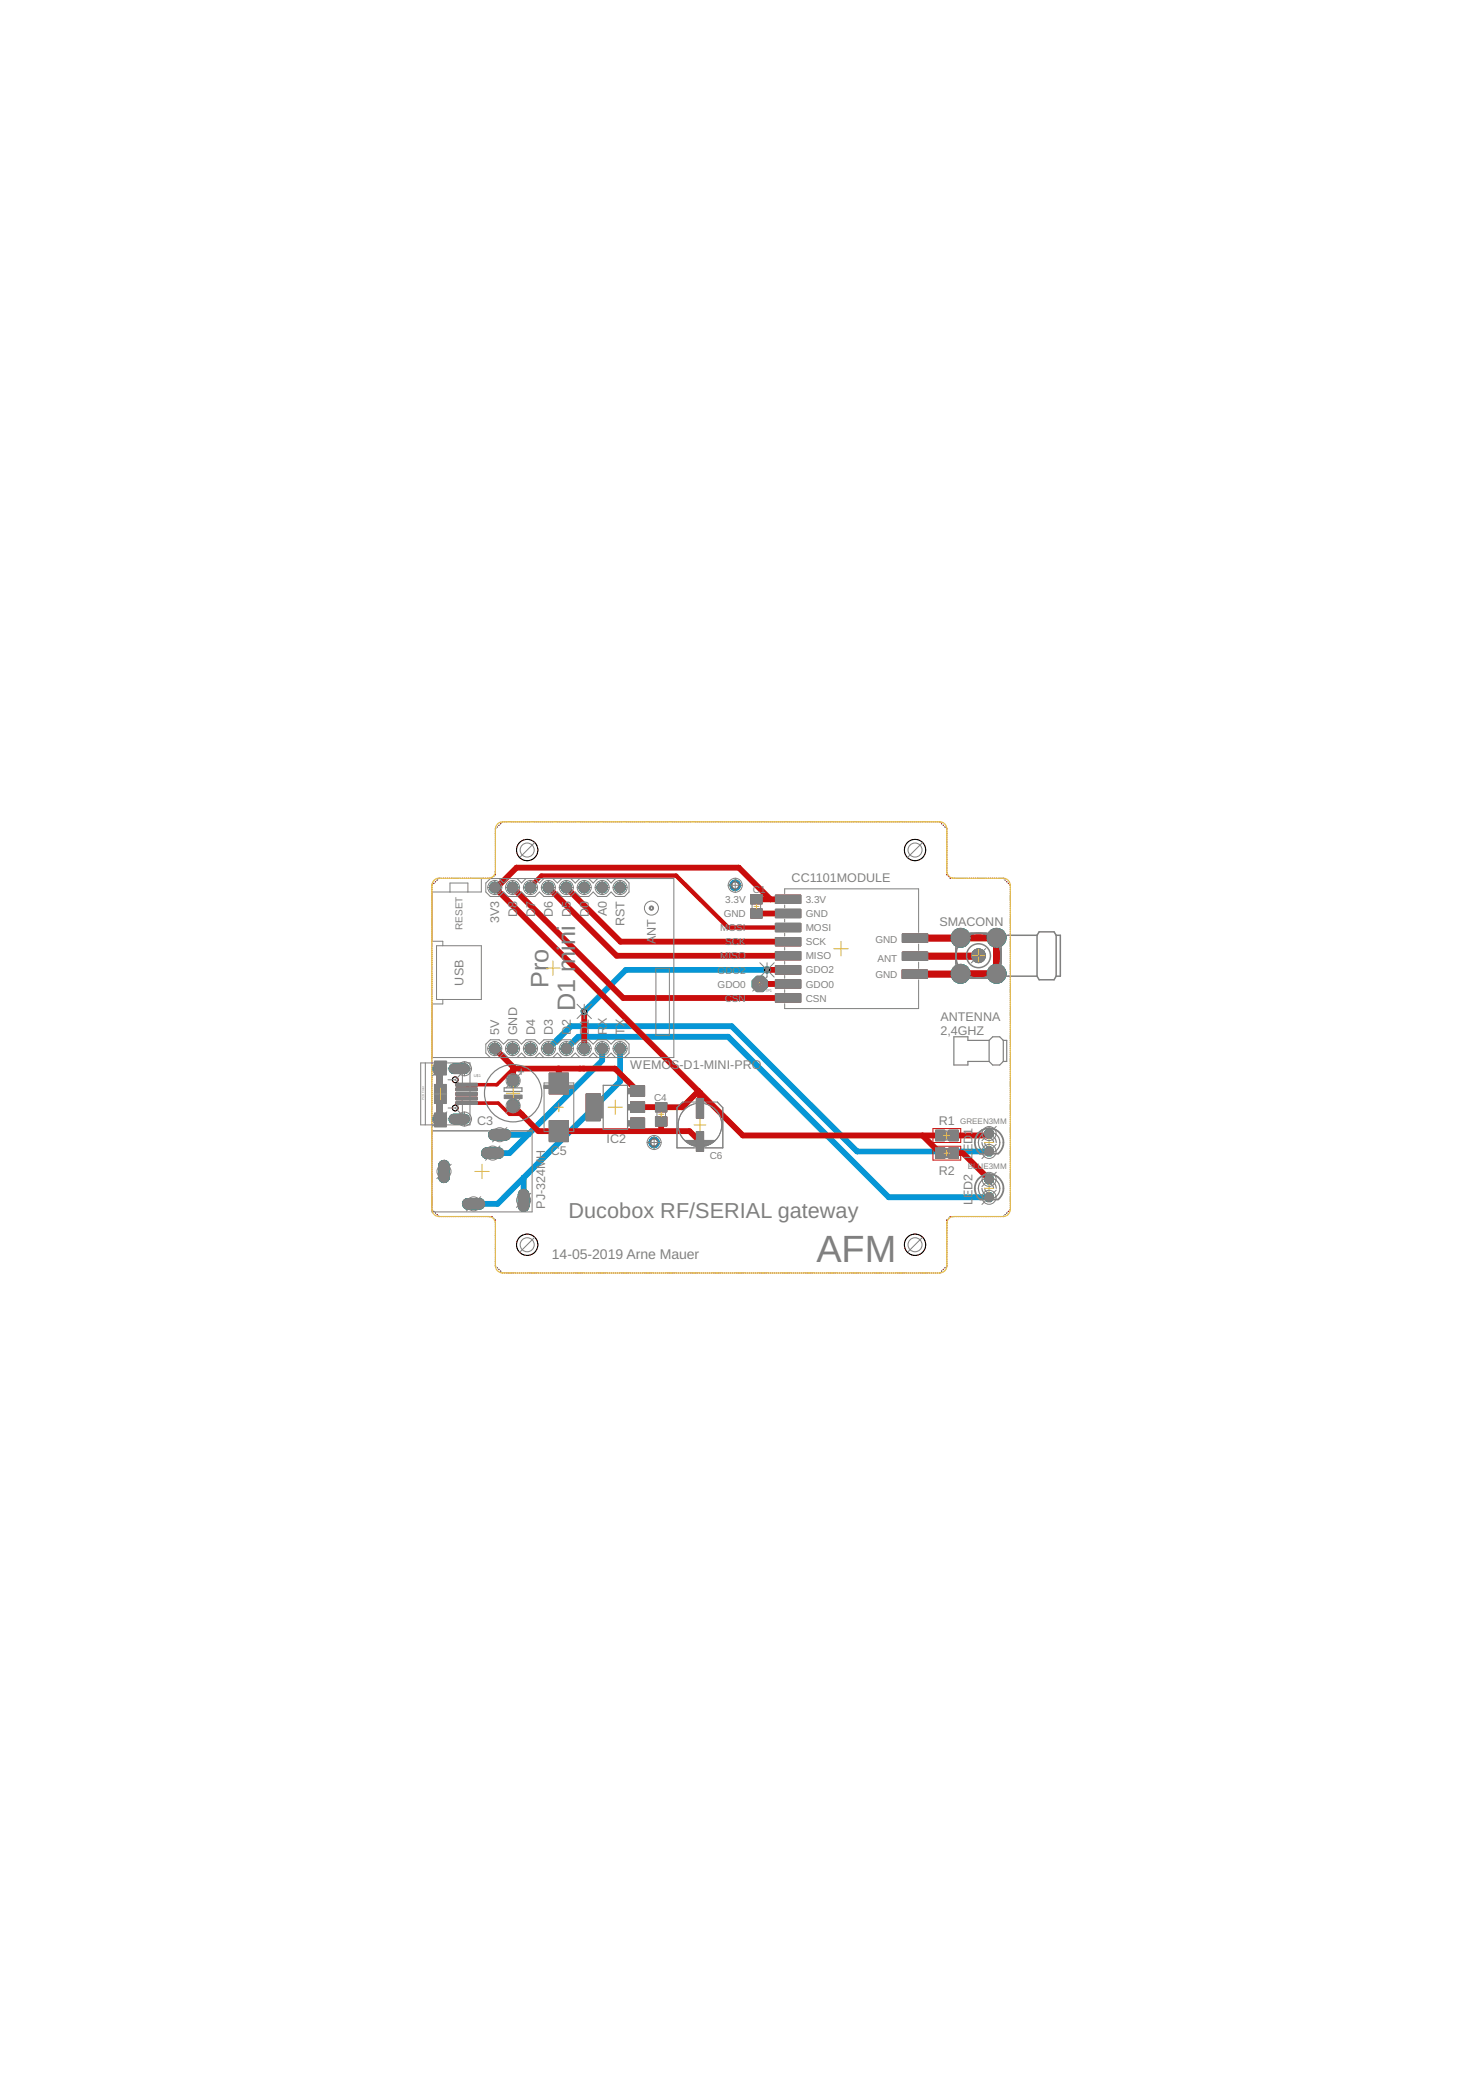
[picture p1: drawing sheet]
<svg xmlns="http://www.w3.org/2000/svg" width="210mm" height="297mm" viewBox="0 0 210 297" stroke-linecap="round" stroke-linejoin="round" font-family="sans-serif">
<defs><g id="words">
<text font-size="5.4" fill="#808080" x="115.7" y="179">AFM</text>
<g font-size="3.6" fill="#808080">
<text x="77.7" y="136.5" transform="rotate(-90 77.7 136.5)">o</text>
<text x="77.7" y="140.1" transform="rotate(-90 77.7 140.1)">Pr</text>
<text x="81.5" y="143.3" transform="rotate(-90 81.5 143.3)">D1 mini</text>
</g>
<text font-size="3.1" fill="#808080" x="80.6" y="172.7">Ducobox RF/SERIAL gateway</text>
<text font-size="2" fill="#808080" x="78.2" y="178.5">14-05-2019 Arne Mauer</text>
<g font-size="1.8" fill="#808080">
<text x="112.2" y="125">CC1101MODULE</text>
<text x="70.7" y="130.9" transform="rotate(-90 70.7 130.9)">3V3</text>
<text x="73.3" y="130" transform="rotate(-90 73.3 130)">D8</text>
<text x="75.8" y="130" transform="rotate(-90 75.8 130)">D7</text>
<text x="78.4" y="130" transform="rotate(-90 78.4 130)">D6</text>
<text x="80.9" y="130" transform="rotate(-90 80.9 130)">D5</text>
<text x="83.4" y="130" transform="rotate(-90 83.4 130)">D0</text>
<text x="86" y="129.9" transform="rotate(-90 86 129.9)">A0</text>
<text x="88.5" y="131.3" transform="rotate(-90 88.5 131.3)">RST</text>
<text x="133.1" y="131.2">SMACONN</text>
<text x="93" y="133.9" transform="rotate(-90 93 133.9)">ANT</text>
<text x="65.7" y="139.7" transform="rotate(-90 65.7 139.7)">USB</text>
<text x="70.7" y="146.8" transform="rotate(-90 70.7 146.8)">5V</text>
<text x="73.3" y="146.8" transform="rotate(-90 73.3 146.8)">GND</text>
<text x="75.8" y="146.8" transform="rotate(-90 75.8 146.8)">D4</text>
<text x="78.4" y="146.8" transform="rotate(-90 78.4 146.8)">D3</text>
<text x="80.9" y="146.8" transform="rotate(-90 80.9 146.8)">D2</text>
<text x="83.4" y="146.8" transform="rotate(-90 83.4 146.8)">D</text>
<text x="83.4" y="145.5" transform="rotate(-90 83.4 145.5)">1</text>
<text x="86" y="146.8" transform="rotate(-90 86 146.8)">R</text>
<text x="86" y="145.5" transform="rotate(-90 86 145.5)">X</text>
<text x="88.5" y="146.8" transform="rotate(-90 88.5 146.8)">TX</text>
<text x="133.3" y="144.8">ANTENNA</text>
<text x="133.3" y="146.7">2,4GHZ</text>
<text x="89.3" y="151.5">WEMOS-D1-MINI-PRO</text>
<text x="67.6" y="159.6">C3</text>
<text x="133" y="159.5">R1</text>
<text x="137.8" y="160.9" transform="rotate(-90 137.8 160.9)">1</text>
<text x="78.1" y="163.7">C5</text>
<text x="86" y="162.1">IC2</text>
<text x="133" y="166.5">R2</text>
<text x="137.8" y="164.4" transform="rotate(-90 137.8 164.4)">LED</text>
<text x="77.3" y="171.4" transform="rotate(-90 77.3 171.4)">PJ-324MH</text>
<text x="137.8" y="170.9" transform="rotate(-90 137.8 170.9)">LED2</text>
</g>
<g font-size="1.4" fill="#808080">
<text x="65.5" y="131.8" transform="rotate(-90 65.5 131.8)">RESET</text>
<text x="102.6" y="130">GND</text>
<text x="102.8" y="128">3.3V</text>
<text x="106.7" y="126.6">C1</text>
<text x="114.2" y="128">3.3V</text>
<text x="114.2" y="130">GND</text>
<text x="102.1" y="132">MOSI</text>
<text x="102.1" y="136">MISO</text>
<text x="102.8" y="134">SCK</text>
<text x="114.2" y="132">MOSI</text>
<text x="114.2" y="134">SCK</text>
<text x="114.2" y="136">MISO</text>
<text x="124.1" y="133.7">GND</text>
<text x="124.4" y="136.4">ANT</text>
<text x="101.7" y="138">GDO2</text>
<text x="101.7" y="140">GDO0</text>
<text x="102.7" y="142">CSN</text>
<text x="114.2" y="138">GDO2</text>
<text x="114.2" y="140">GDO0</text>
<text x="114.2" y="142">CSN</text>
<text x="124.1" y="138.7">GND</text>
<text x="92.7" y="156.1">C4</text>
<text x="100.6" y="164.3">C6</text>
</g>
<g font-size="1.1" fill="#808080">
<text x="136.1" y="159.3">GREEN3MM</text>
<text x="137.2" y="165.8">BLUE3MM</text>
</g>
<g font-size=".6" fill="#808080">
<text x="108.4" y="140.7">TP1</text>
<text x="67.2" y="152.6">U$1</text>
</g>
<text font-size=".4" fill="#808080" x="60.1" y="155.9" transform="rotate(-90 60.1 155.9)">PCB Front</text>
</g></defs>
<g fill="#808080" stroke="#808080" stroke-width=".14">
<circle cx="129.7" cy="176.5" r="1.5"/>
<circle cx="129.7" cy="120.5" r="1.5"/>
<circle cx="74.7" cy="120.5" r="1.5"/>
<circle cx="74.7" cy="176.5" r="1.5"/>
<circle cx="72.6" cy="125.8" r=".74"/>
<circle cx="75.2" cy="125.8" r=".74"/>
<circle cx="77.7" cy="125.8" r=".74"/>
<circle cx="80.3" cy="125.8" r=".74"/>
<circle cx="82.8" cy="125.8" r=".74"/>
<circle cx="85.3" cy="125.8" r=".74"/>
<circle cx="87.9" cy="125.8" r=".74"/>
<circle cx="72.6" cy="148.7" r=".74"/>
<circle cx="75.2" cy="148.7" r=".74"/>
<circle cx="77.7" cy="148.7" r=".74"/>
<circle cx="80.3" cy="148.7" r=".74"/>
<circle cx="82.8" cy="148.7" r=".74"/>
<circle cx="85.3" cy="148.7" r=".74"/>
<circle cx="87.9" cy="148.7" r=".74"/>
<circle cx="70.1" cy="125.8" r=".74"/>
<circle cx="70.1" cy="148.7" r=".74"/>
<circle cx="138.7" cy="135.5" r=".95"/>
<circle cx="136.1" cy="133" r="1.33"/>
<circle cx="141.2" cy="133" r="1.33"/>
<circle cx="141.2" cy="138.1" r="1.33"/>
<circle cx="136.1" cy="138.1" r="1.33"/>
<circle cx="72.7" cy="153.2" r=".8"/>
<circle cx="64.5" cy="153.1" r=".4"/>
<circle cx="64.5" cy="157.1" r=".4"/>
<circle cx="62.3" cy="151.5" r=".83"/>
<circle cx="62.3" cy="158.7" r=".83"/>
</g>
<path d="M62.9 165.3v1.6M66.3 170.7h1.6M69 163.5h1.7M70 160.9h1.6M74.2 169.4v1.6" fill="none" stroke="#808080" stroke-width="1.7"/>
<g fill="#808080" stroke="#808080" stroke-width=".14">
<circle cx="140.2" cy="160.7" r=".66"/>
<circle cx="140.2" cy="163.3" r=".66"/>
<circle cx="140.2" cy="167.2" r=".66"/>
<circle cx="140.2" cy="169.8" r=".66"/>
<circle cx="72.7" cy="156.8" r=".87"/>
<circle cx="107.7" cy="139.5" r="1.17"/>
</g>
<path d="M64.3 151.5h1.5M64.3 158.7h1.5" fill="none" stroke="#808080" stroke-width="1.5"/>
<path d="M108.7 137.5h-20l-5.9 5.9M77.7 148.7l3.2-3.2h22.8l17.8 17.8h18.7M80.3 148.7l1.7-1.7h21.2l22.8 22.8h14.2M85.3 148.7v1.7l-13.1 13.1h-2.4M87.9 148.7v4.6l-13.7 13.7M70.8 160.9h4M74.2 167l-3.7 3.7h-3.4M74.2 167v3.2" fill="none" stroke="#0696d7" stroke-width=".83"/>
<g fill="none" stroke="#0696d7" stroke-width=".14">
<path d="M70.2 117.8v.1M70.2 118.1v.1M70.2 118.4v.1M70.2 118.7v.1M70.2 119v.1M70.2 119.3v.1M70.2 119.6v.1M70.2 119.9v.1M70.3 117.5l-.1 .1M70.5 117.2v.1M70.7 117v.1M71 116.8h-.1"/>
<path d="M71.3 116.5l-.1 .1M71.5 116.5h.1M71.8 116.5h.1M72.1 116.5h.1M72.4 116.5h.1M72.7 116.5h.1M73 116.5h.1M73.3 116.5h.1M73.6 116.5h.1M73.9 116.5h.1M74.2 116.5h.1M74.5 116.5h.1"/>
<path d="M74.8 116.5h.1M75.1 116.5h.1M75.4 116.5h.1M75.7 116.5h.1M76 116.5h.1M76.3 116.5h.1M76.6 116.5h.1M76.9 116.5h.1M77.2 116.5h.1M77.4 116.5h.1M77.7 116.5h.1M78 116.5h.1"/>
<path d="M78.3 116.5h.1M78.6 116.5h.1M78.9 116.5h.1M79.2 116.5h.1M79.5 116.5h.1M79.8 116.5h.1M80.1 116.5h.1M80.4 116.5h.1M80.7 116.5h.1M81 116.5h.1M81.3 116.5h.1M81.6 116.5h.1"/>
<path d="M81.9 116.5h.1M82.2 116.5h.1M82.5 116.5h.1M82.8 116.5h.1M83.1 116.5h.1M83.4 116.5h.1M83.7 116.5h.1M84 116.5h.1M84.3 116.5h.1M84.6 116.5h.1M84.9 116.5h.1M85.2 116.5h.1"/>
<path d="M85.4 116.5h.1M85.7 116.5h.1M86 116.5h.1M86.3 116.5h.1M86.6 116.5h.1M86.9 116.5h.1M87.2 116.5h.1M87.5 116.5h.1M87.8 116.5h.1M88.1 116.5h.1M88.4 116.5h.1M88.7 116.5h.1"/>
<path d="M89 116.5h.1M89.3 116.5h.1M89.6 116.5h.1M89.9 116.5h.1M90.2 116.5h.1M90.5 116.5h.1M90.8 116.5h.1M91.1 116.5h.1M91.4 116.5h.1M91.7 116.5h.1M92 116.5h.1M92.3 116.5h.1"/>
<path d="M92.6 116.5h.1M92.9 116.5h.1M93.2 116.5h.1M93.5 116.5h.1M93.7 116.5h.1M94 116.5h.1M94.3 116.5h.1M94.6 116.5h.1M94.9 116.5h.1M95.2 116.5h.1M95.5 116.5h.1M95.8 116.5h.1"/>
<path d="M96.1 116.5h.1M96.4 116.5h.1M96.7 116.5h.1M97 116.5h.1M97.3 116.5h.1M97.6 116.5h.1M97.9 116.5h.1M98.2 116.5h.1M98.5 116.5h.1M98.8 116.5h.1M99.1 116.5h.1M99.4 116.5h.1"/>
<path d="M99.7 116.5h.1M100 116.5h.1M100.3 116.5h.1M100.6 116.5h.1M100.9 116.5h.1M101.2 116.5h.1M101.5 116.5h.1M101.7 116.5h.1M102 116.5h.1M102.3 116.5h.1M102.6 116.5h.1M102.9 116.5h.1"/>
<path d="M103.2 116.5h.1M103.5 116.5h.1M103.8 116.5h.1M104.1 116.5h.1M104.4 116.5h.1M104.7 116.5h.1M105 116.5h.1M105.3 116.5h.1M105.6 116.5h.1M105.9 116.5h.1M106.2 116.5h.1M106.5 116.5h.1"/>
<path d="M106.8 116.5h.1M107.1 116.5h.1M107.4 116.5h.1M107.7 116.5h.1M108 116.5h.1M108.3 116.5h.1M108.6 116.5h.1M108.9 116.5h.1M109.2 116.5h.1M109.5 116.5h.1M109.7 116.5h.1M110 116.5h.1"/>
<path d="M110.3 116.5h.1M110.6 116.5h.1M110.9 116.5h.1M111.2 116.5h.1M111.5 116.5h.1M111.8 116.5h.1M112.1 116.5h.1M112.4 116.5h.1M112.7 116.5h.1M113 116.5h.1M113.3 116.5h.1M113.6 116.5h.1"/>
<path d="M113.9 116.5h.1M114.2 116.5h.1M114.5 116.5h.1M114.8 116.5h.1M115.1 116.5h.1M115.4 116.5h.1M115.7 116.5h.1M116 116.5h.1M116.3 116.5h.1M116.6 116.5h.1M116.9 116.5h.1M117.2 116.5h.1"/>
<path d="M117.5 116.5h.1M117.8 116.5h.1M118 116.5h.1M118.3 116.5h.1M118.6 116.5h.1M118.9 116.5h.1M119.2 116.5h.1M119.5 116.5h.1M119.8 116.5h.1M120.1 116.5h.1M120.4 116.5h.1M120.7 116.5h.1"/>
<path d="M121 116.5h.1M121.3 116.5h.1M121.6 116.5h.1M121.9 116.5h.1M122.2 116.5h.1M122.5 116.5h.1M122.8 116.5h.1M123.1 116.5h.1M123.4 116.5h.1M123.7 116.5h.1M124 116.5h.1M124.3 116.5h.1"/>
<path d="M124.6 116.5h.1M124.9 116.5h.1M125.2 116.5h.1M125.5 116.5h.1M125.8 116.5h.1M126 116.5h.1M126.3 116.5h.1M126.6 116.5h.1M126.9 116.5h.1M127.2 116.5h.1M127.5 116.5h.1M127.8 116.5h.1"/>
<path d="M128.1 116.5h.1M128.4 116.5h.1M128.7 116.5h.1M129 116.5h.1M129.3 116.5h.1M129.6 116.5h.1M129.9 116.5h.1M130.2 116.5h.1M130.5 116.5h.1M130.8 116.5h.1M131.1 116.5h.1M131.4 116.5h.1"/>
<path d="M131.7 116.5h.1M132 116.5h.1M132.3 116.5h.1M132.6 116.5h.1M132.9 116.5h.1M133.2 116.5v.1M133.4 116.8h.1M133.7 117v.1M133.9 117.2l.1 .1M134.1 117.5l.1 .1M134.2 117.8v.1M134.2 118.1v.1"/>
<path d="M134.2 118.4v.1M134.2 118.7v.1M134.2 119.1h.1M134.2 119.4h.1M134.2 119.7h.1M134.2 120h.1M61.2 125.8v.1M61.2 126.1v.1M61.2 126.4h.1M61.2 126.7h.1M61.2 127h.1M61.2 127.3h.1"/>
<path d="M61.2 127.6h.1M61.2 127.9h.1M61.2 128.2h.1M61.2 128.5h.1M61.2 128.8h.1M61.2 129.1h.1M61.2 129.4h.1M61.2 129.7h.1M61.2 130h.1M61.2 130.3h.1M61.2 130.6h.1M61.2 130.9h.1"/>
<path d="M61.2 131.1v.1M61.2 131.4v.1M61.2 131.7v.1M61.2 132v.1M61.2 132.3v.1M61.2 132.6v.1M61.2 132.9v.1M61.2 133.2v.1M61.2 133.5v.1M61.2 133.8v.1M61.2 134.1v.1M61.2 134.4v.1"/>
<path d="M61.2 134.7h.1M61.2 135h.1M61.2 135.3h.1M61.2 135.6h.1M61.2 135.9h.1M61.2 136.2h.1M61.2 136.5h.1M61.2 136.8h.1M61.2 137.1h.1M61.2 137.4h.1M61.2 137.7h.1M61.2 138h.1"/>
<path d="M61.2 138.3h.1M61.2 138.6h.1M61.2 138.9h.1M61.2 139.1v.1M61.2 139.4v.1M61.2 139.7v.1M61.3 125.5l-.1 .1M61.5 125.2v.1M61.7 125v.1M62 124.8h-.1M62.3 124.5l-.1 .1M62.5 124.5h.1"/>
<path d="M62.8 124.5h.1M63.1 124.5h.1M63.4 124.5h.1M63.7 124.5h.1M64 124.5h.1M64.3 124.5h.1M64.6 124.5h.1M64.9 124.5h.1M65.2 124.5h.1M65.5 124.5h.1M65.8 124.5h.1M66.1 124.5h.1"/>
<path d="M66.4 124.5h.1M66.7 124.5h.1M67 124.5h.1M67.3 124.5h.1M67.6 124.5h.1M67.9 124.5h.1M68.2 124.5h.1M68.5 124.5h.1M68.8 124.5h.1M69.1 124.5h.1M69.4 124.5h.1M69.8 124.5h-.1"/>
<path d="M70 124.2v.1M70.2 120.2h.1M70.2 120.5h.1M70.2 120.8h.1M70.2 121.1h.1M70.2 121.4h.1M70.2 121.7h.1M70.2 122h.1M70.2 122.3h.1M70.2 122.6h.1M70.2 122.9h.1M70.2 123.2h.1"/>
<path d="M70.2 123.5v.1M70.2 123.9v.2M134.2 120.3h.1M134.2 120.6h.1M134.2 120.9h.1M134.2 121.2v.1M134.2 121.5v.1M134.2 121.8v.1M134.2 122.1v.1M134.2 122.4v.1M134.2 122.7v.1M134.2 123v.1"/>
<path d="M134.2 123.4h.1M134.2 123.7h.1M134.2 124v.1M134.4 124.2l.1 .1M134.6 124.5h.1M135 124.5h.1M135.3 124.5h.1M135.6 124.5h.1M135.9 124.5h.1M136.2 124.5h.1M136.5 124.5h.1M136.8 124.5h.1"/>
<path d="M137.1 124.5h.1M137.4 124.5h.1M137.7 124.5h.1M138 124.5h.1M138.3 124.5h.1M138.6 124.5h.1M138.9 124.5h.1M139.2 124.5h.1M139.5 124.5h.1M139.8 124.5h.1M140.1 124.5h.1M140.4 124.5h.1"/>
<path d="M140.7 124.5h.1M140.9 124.5h.1M141.2 124.5h.1M141.5 124.5h.1M141.8 124.5h.1M142.1 124.5l.1 .1M142.4 124.8h.1M142.7 125v.1M142.9 125.2l.1 .1M143.1 125.5l.1 .1M143.2 125.8v.1M143.2 126.1v.1"/>
<path d="M143.2 126.4h.1M143.2 126.7h.1M143.2 127h.1M143.2 127.3h.1M143.2 127.6h.1M143.2 127.9h.1M143.2 128.2h.1M143.2 128.5h.1M143.2 128.8h.1M143.2 129.1h.1M143.2 129.4h.1M143.2 129.7h.1"/>
<path d="M143.2 130h.1M143.2 130.3h.1M143.2 130.6h.1M143.2 130.9h.1M143.2 131.1v.1M143.2 131.4v.1M143.2 131.7v.1M143.2 132v.1M143.2 132.3v.1M143.2 132.6v.1M143.2 132.9v.1M143.2 133.2v.1"/>
<path d="M143.2 133.5v.1M143.2 133.8v.1M143.2 134.1v.1M143.2 134.4v.1M143.2 134.7h.1M143.2 135h.1M143.2 135.3h.1M143.2 135.6h.1M143.2 135.9h.1M143.2 136.2h.1M143.2 136.5h.1M143.2 136.8h.1"/>
<path d="M143.2 137.1h.1M143.2 137.4h.1M143.2 137.7h.1M143.2 138h.1M143.2 138.3h.1M143.2 138.6h.1M143.2 138.9h.1M143.2 139.1v.1M143.2 139.4v.1M143.2 139.7v.1M61.2 140v.1M61.2 140.3v.1"/>
<path d="M61.2 140.6v.1M61.2 140.9v.1M61.2 141.2v.1M61.2 141.5v.1M61.2 141.8v.1M61.2 142.1v.1M61.2 142.4v.1M61.2 142.7h.1M61.2 143h.1M61.2 143.3h.1M61.2 143.6h.1M61.2 143.9h.1"/>
<path d="M61.2 144.2h.1M61.2 144.5h.1M61.2 144.8h.1M61.2 145.1h.1M61.2 145.4h.1M61.2 145.7h.1M61.2 146h.1M61.2 146.3h.1M61.2 146.6h.1M61.2 146.9h.1M61.2 147.2h.1M61.2 147.4v.1"/>
<path d="M61.2 147.7v.1M61.2 148v.1M61.2 148.3v.1M61.2 148.6v.1M61.2 148.9v.1M61.2 149.2v.1M61.2 149.5v.1M61.2 149.8v.1M61.2 150.1v.1M61.2 150.4v.1M61.2 150.7h.1M61.2 151h.1"/>
<path d="M61.2 151.3h.1M61.2 151.6h.1M61.2 151.9h.1M61.2 152.2h.1M61.2 152.5h.1M61.2 152.8h.1M61.2 153.1h.1M61.2 153.4h.1M61.2 153.7h.1M61.2 154h.1M61.2 154.3h.1M61.2 154.6h.1"/>
<path d="M61.2 154.9h.1M61.2 155.2h.1M61.2 155.4v.1M61.2 155.7v.1M61.2 156v.1M61.2 156.3v.1M61.2 156.6v.1M61.2 156.9v.1M61.2 157.2v.1M61.2 157.5v.1M61.2 157.8v.1M61.2 158.1v.1"/>
<path d="M61.2 158.4v.1M61.2 158.7h.1M61.2 159h.1M61.2 159.3h.1M61.2 159.6h.1M61.2 159.9h.1M143.2 140v.1M143.2 140.3v.1M143.2 140.6v.1M143.2 140.9v.1M143.2 141.2v.1M143.2 141.5v.1"/>
<path d="M143.2 141.8v.1M143.2 142.1v.1M143.2 142.4v.1M143.2 142.7h.1M143.2 143h.1M143.2 143.3h.1M143.2 143.6h.1M143.2 143.9h.1M143.2 144.2h.1M143.2 144.5h.1M143.2 144.8h.1M143.2 145.1h.1"/>
<path d="M143.2 145.4h.1M143.2 145.7h.1M143.2 146h.1M143.2 146.3h.1M143.2 146.6h.1M143.2 146.9h.1M143.2 147.2h.1M143.2 147.4v.1M143.2 147.7v.1M143.2 148v.1M143.2 148.3v.1M143.2 148.6v.1"/>
<path d="M143.2 148.9v.1M143.2 149.2v.1M143.2 149.5v.1M143.2 149.8v.1M143.2 150.1v.1M143.2 150.4v.1M143.2 150.7h.1M143.2 151h.1M143.2 151.3h.1M143.2 151.6h.1M143.2 151.9h.1M143.2 152.2h.1"/>
<path d="M143.2 152.5h.1M143.2 152.8h.1M143.2 153.1h.1M143.2 153.4h.1M143.2 153.7h.1M143.2 154h.1M143.2 154.3h.1M143.2 154.6h.1M143.2 154.9h.1M143.2 155.2h.1M143.2 155.4v.1M143.2 155.7v.1"/>
<path d="M143.2 156v.1M143.2 156.3v.1M143.2 156.6v.1M143.2 156.9v.1M143.2 157.2v.1M143.2 157.5v.1M143.2 157.8v.1M143.2 158.1v.1M143.2 158.4v.1M143.2 158.7h.1M143.2 159h.1M143.2 159.3h.1"/>
<path d="M143.2 159.6h.1M143.2 159.9h.1M61.2 171.4l.1 .2M61.2 160.2h.1M61.2 160.5h.1M61.2 160.8h.1M61.2 161.1h.1M61.2 161.4h.1M61.2 161.7h.1M61.2 162h.1M61.2 162.3h.1M61.2 162.6h.1"/>
<path d="M61.2 162.9h.1M61.2 163.2h.1M61.2 163.4v.1M61.2 163.7v.1M61.2 164v.1M61.2 164.3v.1M61.2 164.6v.1M61.2 164.9v.1M61.2 165.2v.1M61.2 165.5v.1M61.2 165.8v.1M61.2 166.1v.1"/>
<path d="M61.2 166.4v.1M61.2 166.7v.1M61.2 167h.1M61.2 167.3h.1M61.2 167.6h.1M61.2 167.9h.1M61.2 168.2h.1M61.2 168.5h.1M61.2 168.8h.1M61.2 169.1h.1M61.2 169.4h.1M61.2 169.7h.1"/>
<path d="M61.2 170h.1M61.2 170.3h.1M61.2 170.6h.1M61.2 170.9h.1M61.2 171.2h.1M61.5 171.7v.1M61.7 172h.1M61.9 172.2l.1 .1M62.2 172.4l.1 .1M62.5 172.5h.1M62.8 172.5h.1M63.1 172.5h.1"/>
<path d="M63.4 172.5h.1M63.7 172.5h.1M64 172.5h.1M64.3 172.5h.1M64.6 172.5h.1M64.9 172.5h.1M65.2 172.5h.1M65.5 172.5h.1M65.8 172.5h.1M66.1 172.5h.1M66.4 172.5h.1M66.7 172.5h.1"/>
<path d="M67 172.5h.1M67.3 172.5h.1M67.6 172.5h.1M67.9 172.5h.1M68.2 172.5h.1M68.5 172.5h.1M68.8 172.5h.1M69.1 172.5h.1M69.4 172.5h.1M69.7 172.5h.1M70 172.7v.1M70.2 172.9v.1"/>
<path d="M70.2 173.3v.1M70.2 173.6v.1M70.2 173.9v.1M70.2 174.2v.1M70.2 174.5v.1M70.2 174.8v.1M70.2 175.1v.1M70.2 175.5h.1M70.2 175.7v.1M70.2 176.1h.1M70.2 176.4h.1M70.2 176.7h.1"/>
<path d="M70.2 177h.1M70.2 177.3h.1M70.2 177.6v.1M70.2 177.9h.1M70.2 178.2v.1M70.2 178.5v.1M70.2 178.8v.1M70.2 179.1v.1M70.2 179.4l.1 .1M70.5 179.7v.1M70.7 180h.1M133.7 180h.1"/>
<path d="M134 179.7l-.1 .1M134.2 173.3v.1M134.2 173.7v.1M134.2 174v.1M134.2 174.4v.1M134.2 174.8v.1M134.2 175.1v.1M134.2 175.4v.1M134.2 175.7v.1M134.2 176v.1M134.2 176.3v.1M134.2 176.7h.1"/>
<path d="M134.2 177h.1M134.2 177.3h.1M134.2 177.6h.1M134.2 177.9h.1M134.2 178.2h.1M134.2 178.5v.1M134.2 178.8v.1M134.2 179.1v.1M134.2 179.4l-.1 .1M134.2 172.9v.2M134.5 172.7l-.1 .1M134.8 172.5h-.2"/>
<path d="M135.1 172.5h.1M135.5 172.5h.1M135.8 172.5h.1M136.1 172.5h.1M136.4 172.5h.1M136.7 172.5h.1M137 172.5h.1M137.3 172.5h.1M137.6 172.5h.1M137.9 172.5h.1M138.2 172.5h.1M138.5 172.5h.1"/>
<path d="M138.8 172.5h.1M139.1 172.5h.1M139.4 172.5h.1M139.7 172.5h.1M140 172.5h.1M140.3 172.5h.1M140.6 172.5h.1M140.9 172.5h.1M141.2 172.5h.1M141.5 172.5h.1M141.8 172.5h.1M142.2 172.4l-.1 .1"/>
<path d="M142.5 172.2l-.1 .1M142.7 172h.1M143 171.7l-.1 .1M143.2 160.2h.1M143.2 160.5h.1M143.2 160.8h.1M143.2 161.1h.1M143.2 161.4h.1M143.2 161.7h.1M143.2 162h.1M143.2 162.3h.1M143.2 162.6h.1"/>
<path d="M143.2 162.9h.1M143.2 163.2h.1M143.2 163.4v.1M143.2 163.7v.1M143.2 164v.1M143.2 164.3v.1M143.2 164.6v.1M143.2 164.9v.1M143.2 165.2v.1M143.2 165.5v.1M143.2 165.8v.1M143.2 166.1v.1"/>
<path d="M143.2 166.4v.1M143.2 166.7v.1M143.2 167h.1M143.2 167.3h.1M143.2 167.6h.1M143.2 167.9h.1M143.2 168.2h.1M143.2 168.5h.1M143.2 168.8h.1M143.2 169.1h.1M143.2 169.4h.1M143.2 169.7h.1"/>
<path d="M143.2 170h.1M143.2 170.3h.1M143.2 170.6h.1M143.2 170.9h.1M143.2 171.2h.1M143.2 171.4l-.1 .2M70.9 180.2l.1 .1M71.2 180.4l.1 .1M71.5 180.5h.1M71.8 180.5h.1M72.1 180.5h.1M72.4 180.5h.1"/>
<path d="M72.7 180.5h.1M73 180.5h.1M73.3 180.5h.1M73.6 180.5h.1M73.9 180.5h.1M74.2 180.5h.1M74.5 180.5h.1M74.8 180.5h.1M75.1 180.5h.1M75.4 180.5h.1M75.7 180.5h.1M76 180.5h.1"/>
<path d="M76.3 180.5h.1M76.6 180.5h.1M76.9 180.5h.1M77.2 180.5h.1M77.4 180.5h.1M77.7 180.5h.1M78 180.5h.1M78.3 180.5h.1M78.6 180.5h.1M78.9 180.5h.1M79.2 180.5h.1M79.5 180.5h.1"/>
<path d="M79.8 180.5h.1M80.1 180.5h.1M80.4 180.5h.1M80.7 180.5h.1M81 180.5h.1M81.3 180.5h.1M81.6 180.5h.1M81.9 180.5h.1M82.2 180.5h.1M82.5 180.5h.1M82.8 180.5h.1M83.1 180.5h.1"/>
<path d="M83.4 180.5h.1M83.7 180.5h.1M84 180.5h.1M84.3 180.5h.1M84.6 180.5h.1M84.9 180.5h.1M85.2 180.5h.1M85.4 180.5h.1M85.7 180.5h.1M86 180.5h.1M86.3 180.5h.1M86.6 180.5h.1"/>
<path d="M86.9 180.5h.1M87.2 180.5h.1M87.5 180.5h.1M87.8 180.5h.1M88.1 180.5h.1M88.4 180.5h.1M88.7 180.5h.1M89 180.5h.1M89.3 180.5h.1M89.6 180.5h.1M89.9 180.5h.1M90.2 180.5h.1"/>
<path d="M90.5 180.5h.1M90.8 180.5h.1M91.1 180.5h.1M91.4 180.5h.1M91.7 180.5h.1M92 180.5h.1M92.3 180.5h.1M92.6 180.5h.1M92.9 180.5h.1M93.2 180.5h.1M93.5 180.5h.1M93.7 180.5h.1"/>
<path d="M94 180.5h.1M94.3 180.5h.1M94.6 180.5h.1M94.9 180.5h.1M95.2 180.5h.1M95.5 180.5h.1M95.8 180.5h.1M96.1 180.5h.1M96.4 180.5h.1M96.7 180.5h.1M97 180.5h.1M97.3 180.5h.1"/>
<path d="M97.6 180.5h.1M97.9 180.5h.1M98.2 180.5h.1M98.5 180.5h.1M98.8 180.5h.1M99.1 180.5h.1M99.4 180.5h.1M99.7 180.5h.1M100 180.5h.1M100.3 180.5h.1M100.6 180.5h.1M100.9 180.5h.1"/>
<path d="M101.2 180.5h.1M101.5 180.5h.1M101.7 180.5h.1M102 180.5h.1M102.3 180.5h.1M102.6 180.5h.1M102.9 180.5h.1M103.2 180.5h.1M103.5 180.5h.1M103.8 180.5h.1M104.1 180.5h.1M104.4 180.5h.1"/>
<path d="M104.7 180.5h.1M105 180.5h.1M105.3 180.5h.1M105.6 180.5h.1M105.9 180.5h.1M106.2 180.5h.1M106.5 180.5h.1M106.8 180.5h.1M107.1 180.5h.1M107.4 180.5h.1M107.7 180.5h.1M108 180.5h.1"/>
<path d="M108.3 180.5h.1M108.6 180.5h.1M108.9 180.5h.1M109.2 180.5h.1M109.5 180.5h.1M109.7 180.5h.1M110 180.5h.1M110.3 180.5h.1M110.6 180.5h.1M110.9 180.5h.1M111.2 180.5h.1M111.5 180.5h.1"/>
<path d="M111.8 180.5h.1M112.1 180.5h.1M112.4 180.5h.1M112.7 180.5h.1M113 180.5h.1M113.3 180.5h.1M113.6 180.5h.1M113.9 180.5h.1M114.2 180.5h.1M114.5 180.5h.1M114.8 180.5h.1M115.1 180.5h.1"/>
<path d="M115.4 180.5h.1M115.7 180.5h.1M116 180.5h.1M116.3 180.5h.1M116.6 180.5h.1M116.9 180.5h.1M117.2 180.5h.1M117.5 180.5h.1M117.8 180.5h.1M118 180.5h.1M118.3 180.5h.1M118.6 180.5h.1"/>
<path d="M118.9 180.5h.1M119.2 180.5h.1M119.5 180.5h.1M119.8 180.5h.1M120.1 180.5h.1M120.4 180.5h.1M120.7 180.5h.1M121 180.5h.1M121.3 180.5h.1M121.6 180.5h.1M121.9 180.5h.1M122.2 180.5h.1"/>
<path d="M122.5 180.5h.1M122.8 180.5h.1M123.1 180.5h.1M123.4 180.5h.1M123.7 180.5h.1M124 180.5h.1M124.3 180.5h.1M124.6 180.5h.1M124.9 180.5h.1M125.2 180.5h.1M125.5 180.5h.1M125.8 180.5h.1"/>
<path d="M126 180.5h.1M126.3 180.5h.1M126.6 180.5h.1M126.9 180.5h.1M127.2 180.5h.1M127.5 180.5h.1M127.8 180.5h.1M128.1 180.5h.1M128.4 180.5h.1M128.7 180.5h.1M129 180.5h.1M129.3 180.5h.1"/>
<path d="M129.6 180.5h.1M129.9 180.5h.1M130.2 180.5h.1M130.5 180.5h.1M130.8 180.5h.1M131.1 180.5h.1M131.4 180.5h.1M131.7 180.5h.1M132 180.5h.1M132.3 180.5h.1M132.6 180.5h.1M132.9 180.5h.1"/>
<path d="M133.2 180.4v.1M133.5 180.2l-.1 .1"/>
</g>
<circle cx="72.6" cy="125.8" r=".74" fill="#0dab76" stroke="#0dab76" stroke-width=".14"/>
<circle cx="72.6" cy="125.8" r=".51" fill="#fff" stroke="#000" stroke-width=".14"/>
<circle cx="75.2" cy="125.8" r=".74" fill="#0dab76" stroke="#0dab76" stroke-width=".14"/>
<circle cx="75.2" cy="125.8" r=".51" fill="#fff" stroke="#000" stroke-width=".14"/>
<circle cx="77.7" cy="125.8" r=".74" fill="#0dab76" stroke="#0dab76" stroke-width=".14"/>
<circle cx="77.7" cy="125.8" r=".51" fill="#fff" stroke="#000" stroke-width=".14"/>
<circle cx="80.3" cy="125.8" r=".74" fill="#0dab76" stroke="#0dab76" stroke-width=".14"/>
<circle cx="80.3" cy="125.8" r=".51" fill="#fff" stroke="#000" stroke-width=".14"/>
<circle cx="82.8" cy="125.8" r=".74" fill="#0dab76" stroke="#0dab76" stroke-width=".14"/>
<circle cx="82.8" cy="125.8" r=".51" fill="#fff" stroke="#000" stroke-width=".14"/>
<circle cx="85.3" cy="125.8" r=".74" fill="#0dab76" stroke="#0dab76" stroke-width=".14"/>
<circle cx="85.3" cy="125.8" r=".51" fill="#fff" stroke="#000" stroke-width=".14"/>
<circle cx="87.9" cy="125.8" r=".74" fill="#0dab76" stroke="#0dab76" stroke-width=".14"/>
<circle cx="87.9" cy="125.8" r=".51" fill="#fff" stroke="#000" stroke-width=".14"/>
<circle cx="72.6" cy="148.7" r=".74" fill="#0dab76" stroke="#0dab76" stroke-width=".14"/>
<circle cx="72.6" cy="148.7" r=".51" fill="#fff" stroke="#000" stroke-width=".14"/>
<circle cx="75.2" cy="148.7" r=".74" fill="#0dab76" stroke="#0dab76" stroke-width=".14"/>
<circle cx="75.2" cy="148.7" r=".51" fill="#fff" stroke="#000" stroke-width=".14"/>
<circle cx="77.7" cy="148.7" r=".74" fill="#0dab76" stroke="#0dab76" stroke-width=".14"/>
<circle cx="77.7" cy="148.7" r=".51" fill="#fff" stroke="#000" stroke-width=".14"/>
<circle cx="80.3" cy="148.7" r=".74" fill="#0dab76" stroke="#0dab76" stroke-width=".14"/>
<circle cx="80.3" cy="148.7" r=".51" fill="#fff" stroke="#000" stroke-width=".14"/>
<circle cx="82.8" cy="148.7" r=".74" fill="#0dab76" stroke="#0dab76" stroke-width=".14"/>
<circle cx="82.8" cy="148.7" r=".51" fill="#fff" stroke="#000" stroke-width=".14"/>
<circle cx="85.3" cy="148.7" r=".74" fill="#0dab76" stroke="#0dab76" stroke-width=".14"/>
<circle cx="85.3" cy="148.7" r=".51" fill="#fff" stroke="#000" stroke-width=".14"/>
<circle cx="87.9" cy="148.7" r=".74" fill="#0dab76" stroke="#0dab76" stroke-width=".14"/>
<circle cx="87.9" cy="148.7" r=".51" fill="#fff" stroke="#000" stroke-width=".14"/>
<circle cx="70.1" cy="125.8" r=".74" fill="#0dab76" stroke="#0dab76" stroke-width=".14"/>
<circle cx="70.1" cy="125.8" r=".51" fill="#fff" stroke="#000" stroke-width=".14"/>
<circle cx="70.1" cy="148.7" r=".74" fill="#0dab76" stroke="#0dab76" stroke-width=".14"/>
<circle cx="70.1" cy="148.7" r=".51" fill="#fff" stroke="#000" stroke-width=".14"/>
<path d="M62.9 165.3v1.6" fill="none" stroke="#0dab76" stroke-width="1.7"/>
<circle cx="62.9" cy="166.1" r=".55" fill="#fff" stroke="#000" stroke-width=".14"/>
<path d="M69 163.5h1.7" fill="none" stroke="#0dab76" stroke-width="1.7"/>
<circle cx="69.8" cy="163.5" r=".55" fill="#fff" stroke="#000" stroke-width=".14"/>
<path d="M74.2 169.4v1.6" fill="none" stroke="#0dab76" stroke-width="1.7"/>
<circle cx="74.2" cy="170.2" r=".55" fill="#fff" stroke="#000" stroke-width=".14"/>
<path d="M66.3 170.7h1.6" fill="none" stroke="#0dab76" stroke-width="1.7"/>
<circle cx="67.1" cy="170.7" r=".55" fill="#fff" stroke="#000" stroke-width=".14"/>
<path d="M70 160.9h1.6" fill="none" stroke="#0dab76" stroke-width="1.7"/>
<circle cx="70.8" cy="160.9" r=".55" fill="#fff" stroke="#000" stroke-width=".14"/>
<circle cx="138.7" cy="135.5" r=".95" fill="#0dab76" stroke="#0dab76" stroke-width=".14"/>
<circle cx="138.7" cy="135.5" r=".64" fill="#fff" stroke="#000" stroke-width=".14"/>
<circle cx="136.1" cy="133" r="1.33" fill="#0dab76" stroke="#0dab76" stroke-width=".14"/>
<circle cx="136.1" cy="133" r=".89" fill="#fff" stroke="#000" stroke-width=".14"/>
<circle cx="141.2" cy="133" r="1.33" fill="#0dab76" stroke="#0dab76" stroke-width=".14"/>
<circle cx="141.2" cy="133" r=".89" fill="#fff" stroke="#000" stroke-width=".14"/>
<circle cx="141.2" cy="138.1" r="1.33" fill="#0dab76" stroke="#0dab76" stroke-width=".14"/>
<circle cx="141.2" cy="138.1" r=".89" fill="#fff" stroke="#000" stroke-width=".14"/>
<circle cx="136.1" cy="138.1" r="1.33" fill="#0dab76" stroke="#0dab76" stroke-width=".14"/>
<circle cx="136.1" cy="138.1" r=".89" fill="#fff" stroke="#000" stroke-width=".14"/>
<circle cx="140.2" cy="160.7" r=".66" fill="#0dab76" stroke="#0dab76" stroke-width=".14"/>
<circle cx="140.2" cy="160.7" r=".4" fill="#fff" stroke="#000" stroke-width=".14"/>
<circle cx="140.2" cy="163.3" r=".66" fill="#0dab76" stroke="#0dab76" stroke-width=".14"/>
<circle cx="140.2" cy="163.3" r=".4" fill="#fff" stroke="#000" stroke-width=".14"/>
<circle cx="140.2" cy="167.2" r=".66" fill="#0dab76" stroke="#0dab76" stroke-width=".14"/>
<circle cx="140.2" cy="167.2" r=".4" fill="#fff" stroke="#000" stroke-width=".14"/>
<circle cx="140.2" cy="169.8" r=".66" fill="#0dab76" stroke="#0dab76" stroke-width=".14"/>
<circle cx="140.2" cy="169.8" r=".4" fill="#fff" stroke="#000" stroke-width=".14"/>
<circle cx="72.7" cy="156.8" r=".87" fill="#0dab76" stroke="#0dab76" stroke-width=".14"/>
<circle cx="72.7" cy="156.8" r=".4" fill="#fff" stroke="#000" stroke-width=".14"/>
<circle cx="72.7" cy="153.2" r=".8" fill="#0dab76" stroke="#0dab76" stroke-width=".14"/>
<circle cx="72.7" cy="153.2" r=".4" fill="#fff" stroke="#000" stroke-width=".14"/>
<circle cx="62.3" cy="151.5" r=".83" fill="#0dab76" stroke="#0dab76" stroke-width=".14"/>
<circle cx="62.3" cy="151.5" r=".55" fill="#fff" stroke="#000" stroke-width=".14"/>
<circle cx="62.3" cy="158.7" r=".83" fill="#0dab76" stroke="#0dab76" stroke-width=".14"/>
<circle cx="62.3" cy="158.7" r=".55" fill="#fff" stroke="#000" stroke-width=".14"/>
<path d="M64.3 151.5h1.5" fill="none" stroke="#0dab76" stroke-width="1.5"/>
<circle cx="65.8" cy="151.5" r=".51" fill="#fff" stroke="#000" stroke-width=".14"/>
<path d="M64.3 158.7h1.5" fill="none" stroke="#0dab76" stroke-width="1.5"/>
<circle cx="65.8" cy="158.7" r=".51" fill="#fff" stroke="#000" stroke-width=".14"/>
<circle cx="107.7" cy="139.5" r="1.17" fill="#0dab76" stroke="#0dab76" stroke-width=".14"/>
<circle cx="107.7" cy="139.5" r=".66" fill="#fff" stroke="#000" stroke-width=".14"/>
<circle cx="92.7" cy="162" r=".74" fill="#0dab76" stroke="#0dab76" stroke-width=".14"/>
<circle cx="92.7" cy="162" r=".51" fill="#fff" stroke="#000" stroke-width=".14"/>
<circle cx="104.2" cy="125.5" r=".74" fill="#0dab76" stroke="#0dab76" stroke-width=".14"/>
<circle cx="104.2" cy="125.5" r=".51" fill="#fff" stroke="#000" stroke-width=".14"/>
<circle cx="108.7" cy="137.5" r=".44" fill="#0dab76" stroke="#0dab76" stroke-width=".14"/>
<circle cx="108.7" cy="137.5" r=".3" fill="#fff" stroke="#000" stroke-width=".14"/>
<circle cx="82.8" cy="143.4" r=".44" fill="#0dab76" stroke="#0dab76" stroke-width=".14"/>
<circle cx="82.8" cy="143.4" r=".3" fill="#fff" stroke="#000" stroke-width=".14"/>
<g fill="#c90d0c" stroke="#c90d0c" stroke-width=".14">
<path d="M109.9 126.9h3.6v1.2h-3.6z"/>
<path d="M109.9 128.9h3.6v1.2h-3.6z"/>
<path d="M127.9 132.4h3.6v1.2h-3.6z"/>
<path d="M109.9 130.9h3.6v1.2h-3.6z"/>
<path d="M109.9 132.9h3.6v1.2h-3.6z"/>
<path d="M109.9 134.9h3.6v1.2h-3.6z"/>
<path d="M109.9 136.9h3.6v1.2h-3.6z"/>
<path d="M109.9 138.9h3.6v1.2h-3.6z"/>
<path d="M109.9 140.9h3.6v1.2h-3.6z"/>
<path d="M127.9 135h3.6v1.2h-3.6z"/>
<path d="M127.8 137.5h3.6v1.2h-3.6z"/>
<path d="M134.5 160.3h1.3v1.4h-1.3z"/>
<path d="M132.6 160.3h1.3v1.4h-1.3z"/>
<path d="M134.5 162.8h1.3v1.4h-1.3z"/>
<path d="M132.6 162.8h1.3v1.4h-1.3z"/>
<path d="M106.4 128.9h1.6v1.3h-1.6z"/>
<path d="M106.4 126.9h1.6v1.3h-1.6z"/>
<path d="M92.9 156.3h1.6v1.3h-1.6z"/>
<path d="M92.9 158.3h1.6v1.4h-1.6z"/>
<path d="M64.6 154.9h3v.4h-3z"/>
<path d="M64.6 154.3h3v.3h-3z"/>
<path d="M64.6 156.2h3v.4h-3z"/>
<path d="M64.6 155.6h3v.3h-3z"/>
<path d="M64.6 153.6h3v.4h-3z"/>
<path d="M61.9 152.1h.8v6h-.8z"/>
<path d="M77.9 152.1h2.7v3h-2.7z"/>
<path d="M77.9 158.9h2.7v3h-2.7z"/>
<path d="M89.4 158.5h2v1.5h-2z"/>
<path d="M89.4 156.2h2v1.5h-2z"/>
<path d="M89.4 153.9h2v1.5h-2z"/>
<path d="M83.1 155.1h2v3.8h-2z"/>
<path d="M98.7 160.4h1v2.8h-1z"/>
<path d="M98.7 155.7h1v2.8h-1z"/>
</g>
<path d="M129.7 133h11.5v5.1h-11.6M138.7 135.5l-9 .1" fill="none" stroke="#c90d0c" stroke-width="1"/>
<g fill="none" stroke="#c90d0c" stroke-width=".14">
<path d="M70.2 117.8v.1M70.2 118.1v.1M70.2 118.4v.1M70.2 118.7v.1M70.2 119v.1M70.2 119.3v.1M70.2 119.6v.1M70.2 119.9v.1M70.3 117.5l-.1 .1M70.5 117.2v.1M70.7 117v.1M71 116.8h-.1"/>
<path d="M71.3 116.5l-.1 .1M71.5 116.5h.1M71.8 116.5h.1M72.1 116.5h.1M72.4 116.5h.1M72.7 116.5h.1M73 116.5h.1M73.3 116.5h.1M73.6 116.5h.1M73.9 116.5h.1M74.2 116.5h.1M74.5 116.5h.1"/>
<path d="M74.8 116.5h.1M75.1 116.5h.1M75.4 116.5h.1M75.7 116.5h.1M76 116.5h.1M76.3 116.5h.1M76.6 116.5h.1M76.9 116.5h.1M77.2 116.5h.1M77.4 116.5h.1M77.7 116.5h.1M78 116.5h.1"/>
<path d="M78.3 116.5h.1M78.6 116.5h.1M78.9 116.5h.1M79.2 116.5h.1M79.5 116.5h.1M79.8 116.5h.1M80.1 116.5h.1M80.4 116.5h.1M80.7 116.5h.1M81 116.5h.1M81.3 116.5h.1M81.6 116.5h.1"/>
<path d="M81.9 116.5h.1M82.2 116.5h.1M82.5 116.5h.1M82.8 116.5h.1M83.1 116.5h.1M83.4 116.5h.1M83.7 116.5h.1M84 116.5h.1M84.3 116.5h.1M84.6 116.5h.1M84.9 116.5h.1M85.2 116.5h.1"/>
<path d="M85.4 116.5h.1M85.7 116.5h.1M86 116.5h.1M86.3 116.5h.1M86.6 116.5h.1M86.9 116.5h.1M87.2 116.5h.1M87.5 116.5h.1M87.8 116.5h.1M88.1 116.5h.1M88.4 116.5h.1M88.7 116.5h.1"/>
<path d="M89 116.5h.1M89.3 116.5h.1M89.6 116.5h.1M89.9 116.5h.1M90.2 116.5h.1M90.5 116.5h.1M90.8 116.5h.1M91.1 116.5h.1M91.4 116.5h.1M91.7 116.5h.1M92 116.5h.1M92.3 116.5h.1"/>
<path d="M92.6 116.5h.1M92.9 116.5h.1M93.2 116.5h.1M93.5 116.5h.1M93.7 116.5h.1M94 116.5h.1M94.3 116.5h.1M94.6 116.5h.1M94.9 116.5h.1M95.2 116.5h.1M95.5 116.5h.1M95.8 116.5h.1"/>
<path d="M96.1 116.5h.1M96.4 116.5h.1M96.7 116.5h.1M97 116.5h.1M97.3 116.5h.1M97.6 116.5h.1M97.9 116.5h.1M98.2 116.5h.1M98.5 116.5h.1M98.8 116.5h.1M99.1 116.5h.1M99.4 116.5h.1"/>
<path d="M99.7 116.5h.1M100 116.5h.1M100.3 116.5h.1M100.6 116.5h.1M100.9 116.5h.1M101.2 116.5h.1M101.5 116.5h.1M101.7 116.5h.1M102 116.5h.1M102.3 116.5h.1M102.6 116.5h.1M102.9 116.5h.1"/>
<path d="M103.2 116.5h.1M103.5 116.5h.1M103.8 116.5h.1M104.1 116.5h.1M104.4 116.5h.1M104.7 116.5h.1M105 116.5h.1M105.3 116.5h.1M105.6 116.5h.1M105.9 116.5h.1M106.2 116.5h.1M106.5 116.5h.1"/>
<path d="M106.8 116.5h.1M107.1 116.5h.1M107.4 116.5h.1M107.7 116.5h.1M108 116.5h.1M108.3 116.5h.1M108.6 116.5h.1M108.9 116.5h.1M109.2 116.5h.1M109.5 116.5h.1M109.7 116.5h.1M110 116.5h.1"/>
<path d="M110.3 116.5h.1M110.6 116.5h.1M110.9 116.5h.1M111.2 116.5h.1M111.5 116.5h.1M111.8 116.5h.1M112.1 116.5h.1M112.4 116.5h.1M112.7 116.5h.1M113 116.5h.1M113.3 116.5h.1M113.6 116.5h.1"/>
<path d="M113.9 116.5h.1M114.2 116.5h.1M114.5 116.5h.1M114.8 116.5h.1M115.1 116.5h.1M115.4 116.5h.1M115.7 116.5h.1M116 116.5h.1M116.3 116.5h.1M116.6 116.5h.1M116.9 116.5h.1M117.2 116.5h.1"/>
<path d="M117.5 116.5h.1M117.8 116.5h.1M118 116.5h.1M118.3 116.5h.1M118.6 116.5h.1M118.9 116.5h.1M119.2 116.5h.1M119.5 116.5h.1M119.8 116.5h.1M120.1 116.5h.1M120.4 116.5h.1M120.7 116.5h.1"/>
<path d="M121 116.5h.1M121.3 116.5h.1M121.6 116.5h.1M121.9 116.5h.1M122.2 116.5h.1M122.5 116.5h.1M122.8 116.5h.1M123.1 116.5h.1M123.4 116.5h.1M123.7 116.5h.1M124 116.5h.1M124.3 116.5h.1"/>
<path d="M124.6 116.5h.1M124.9 116.5h.1M125.2 116.5h.1M125.5 116.5h.1M125.8 116.5h.1M126 116.5h.1M126.3 116.5h.1M126.6 116.5h.1M126.9 116.5h.1M127.2 116.5h.1M127.5 116.5h.1M127.8 116.5h.1"/>
<path d="M128.1 116.5h.1M128.4 116.5h.1M128.7 116.5h.1M129 116.5h.1M129.3 116.5h.1M129.6 116.5h.1M129.9 116.5h.1M130.2 116.5h.1M130.5 116.5h.1M130.8 116.5h.1M131.1 116.5h.1M131.4 116.5h.1"/>
<path d="M131.7 116.5h.1M132 116.5h.1M132.3 116.5h.1M132.6 116.5h.1M132.9 116.5h.1M133.2 116.5v.1M133.4 116.8h.1M133.7 117v.1M133.9 117.2l.1 .1M134.1 117.5l.1 .1M134.2 117.8v.1M134.2 118.1v.1"/>
<path d="M134.2 118.4v.1M134.2 118.7v.1M134.2 119.1h.1M134.2 119.4h.1M134.2 119.7h.1M134.2 120h.1M61.2 125.8v.1M61.2 126.1v.1M61.2 126.4h.1M61.2 126.7h.1M61.2 127h.1M61.2 127.3h.1"/>
<path d="M61.2 127.6h.1M61.2 127.9h.1M61.2 128.2h.1M61.2 128.5h.1M61.2 128.8h.1M61.2 129.1h.1M61.2 129.4h.1M61.2 129.7h.1M61.2 130h.1M61.2 130.3h.1M61.2 130.6h.1M61.2 130.9h.1"/>
<path d="M61.2 131.1v.1M61.2 131.4v.1M61.2 131.7v.1M61.2 132v.1M61.2 132.3v.1M61.2 132.6v.1M61.2 132.9v.1M61.2 133.2v.1M61.2 133.5v.1M61.2 133.8v.1M61.2 134.1v.1M61.2 134.4v.1"/>
<path d="M61.2 134.7h.1M61.2 135h.1M61.2 135.3h.1M61.2 135.6h.1M61.2 135.9h.1M61.2 136.2h.1M61.2 136.5h.1M61.2 136.8h.1M61.2 137.1h.1M61.2 137.4h.1M61.2 137.7h.1M61.2 138h.1"/>
<path d="M61.2 138.3h.1M61.2 138.6h.1M61.2 138.9h.1M61.2 139.1v.1M61.2 139.4v.1M61.2 139.7v.1M61.3 125.5l-.1 .1M61.5 125.2v.1M61.7 125v.1M62 124.8h-.1M62.3 124.5l-.1 .1M62.5 124.5h.1"/>
<path d="M62.8 124.5h.1M63.1 124.5h.1M63.4 124.5h.1M63.7 124.5h.1M64 124.5h.1M64.3 124.5h.1M64.6 124.5h.1M64.9 124.5h.1M65.2 124.5h.1M65.5 124.5h.1M65.8 124.5h.1M66.1 124.5h.1"/>
<path d="M66.4 124.5h.1M66.7 124.5h.1M67 124.5h.1M67.3 124.5h.1M67.6 124.5h.1M67.9 124.5h.1M68.2 124.5h.1M68.5 124.5h.1M68.8 124.5h.1M69.1 124.5h.1M69.4 124.5h.1M69.8 124.5h-.1"/>
<path d="M70 124.2v.1M70.2 120.2h.1M70.2 120.5h.1M70.2 120.8h.1M70.2 121.1h.1M70.2 121.4h.1M70.2 121.7h.1M70.2 122h.1M70.2 122.3h.1M70.2 122.6h.1M70.2 122.9h.1M70.2 123.2h.1"/>
<path d="M70.2 123.5v.1M70.2 123.9v.2M134.2 120.3h.1M134.2 120.6h.1M134.2 120.9h.1M134.2 121.2v.1M134.2 121.5v.1M134.2 121.8v.1M134.2 122.1v.1M134.2 122.4v.1M134.2 122.7v.1M134.2 123v.1"/>
<path d="M134.2 123.4h.1M134.2 123.7h.1M134.2 124v.1M134.4 124.2l.1 .1M134.6 124.5h.1M135 124.5h.1M135.3 124.5h.1M135.6 124.5h.1M135.9 124.5h.1M136.2 124.5h.1M136.5 124.5h.1M136.8 124.5h.1"/>
<path d="M137.1 124.5h.1M137.4 124.5h.1M137.7 124.5h.1M138 124.5h.1M138.3 124.5h.1M138.6 124.5h.1M138.9 124.5h.1M139.2 124.5h.1M139.5 124.5h.1M139.8 124.5h.1M140.1 124.5h.1M140.4 124.5h.1"/>
<path d="M140.7 124.5h.1M140.9 124.5h.1M141.2 124.5h.1M141.5 124.5h.1M141.8 124.5h.1M142.1 124.5l.1 .1M142.4 124.8h.1M142.7 125v.1M142.9 125.2l.1 .1M143.1 125.5l.1 .1M143.2 125.8v.1M143.2 126.1v.1"/>
<path d="M143.2 126.4h.1M143.2 126.7h.1M143.2 127h.1M143.2 127.3h.1M143.2 127.6h.1M143.2 127.9h.1M143.2 128.2h.1M143.2 128.5h.1M143.2 128.8h.1M143.2 129.1h.1M143.2 129.4h.1M143.2 129.7h.1"/>
<path d="M143.2 130h.1M143.2 130.3h.1M143.2 130.6h.1M143.2 130.9h.1M143.2 131.1v.1M143.2 131.4v.1M143.2 131.7v.1M143.2 132v.1M143.2 132.3v.1M143.2 132.6v.1M143.2 132.9v.1M143.2 133.2v.1"/>
<path d="M143.2 133.5v.1M143.2 133.8v.1M143.2 134.1v.1M143.2 134.4v.1M143.2 134.7h.1M143.2 135h.1M143.2 135.3h.1M143.2 135.6h.1M143.2 135.9h.1M143.2 136.2h.1M143.2 136.5h.1M143.2 136.8h.1"/>
<path d="M143.2 137.1h.1M143.2 137.4h.1M143.2 137.7h.1M143.2 138h.1M143.2 138.3h.1M143.2 138.6h.1M143.2 138.9h.1M143.2 139.1v.1M143.2 139.4v.1M143.2 139.7v.1M61.2 140v.1M61.2 140.3v.1"/>
<path d="M61.2 140.6v.1M61.2 140.9v.1M61.2 141.2v.1M61.2 141.5v.1M61.2 141.8v.1M61.2 142.1v.1M61.2 142.4v.1M61.2 142.7h.1M61.2 143h.1M61.2 143.3h.1M61.2 143.6h.1M61.2 143.9h.1"/>
<path d="M61.2 144.2h.1M61.2 144.5h.1M61.2 144.8h.1M61.2 145.1h.1M61.2 145.4h.1M61.2 145.7h.1M61.2 146h.1M61.2 146.3h.1M61.2 146.6h.1M61.2 146.9h.1M61.2 147.2h.1M61.2 147.4v.1"/>
<path d="M61.2 147.7v.1M61.2 148v.1M61.2 148.3v.1M61.2 148.6v.1M61.2 148.9v.1M61.2 149.2v.1M61.2 149.5v.1M61.2 149.8v.1M61.2 150.1v.1M61.2 150.4v.1M61.2 150.7h.1M61.2 151h.1"/>
<path d="M61.2 151.3h.1M61.2 151.6h.1M61.2 151.9h.1M61.2 152.2h.1M61.2 152.5h.1M61.2 152.8h.1M61.2 153.1h.1M61.2 153.4h.1M61.2 153.7h.1M61.2 154h.1M61.2 154.3h.1M61.2 154.6h.1"/>
<path d="M61.2 154.9h.1M61.2 155.2h.1M61.2 155.4v.1M61.2 155.7v.1M61.2 156v.1M61.2 156.3v.1M61.2 156.6v.1M61.2 156.9v.1M61.2 157.2v.1M61.2 157.5v.1M61.2 157.8v.1M61.2 158.1v.1"/>
<path d="M61.2 158.4v.1M61.2 158.7h.1M61.2 159h.1M61.2 159.3h.1M61.2 159.6h.1M61.2 159.9h.1M143.2 140v.1M143.2 140.3v.1M143.2 140.6v.1M143.2 140.9v.1M143.2 141.2v.1M143.2 141.5v.1"/>
<path d="M143.2 141.8v.1M143.2 142.1v.1M143.2 142.4v.1M143.2 142.7h.1M143.2 143h.1M143.2 143.3h.1M143.2 143.6h.1M143.2 143.9h.1M143.2 144.2h.1M143.2 144.5h.1M143.2 144.8h.1M143.2 145.1h.1"/>
<path d="M143.2 145.4h.1M143.2 145.7h.1M143.2 146h.1M143.2 146.3h.1M143.2 146.6h.1M143.2 146.9h.1M143.2 147.2h.1M143.2 147.4v.1M143.2 147.7v.1M143.2 148v.1M143.2 148.3v.1M143.2 148.6v.1"/>
<path d="M143.2 148.9v.1M143.2 149.2v.1M143.2 149.5v.1M143.2 149.8v.1M143.2 150.1v.1M143.2 150.4v.1M143.2 150.7h.1M143.2 151h.1M143.2 151.3h.1M143.2 151.6h.1M143.2 151.9h.1M143.2 152.2h.1"/>
<path d="M143.2 152.5h.1M143.2 152.8h.1M143.2 153.1h.1M143.2 153.4h.1M143.2 153.7h.1M143.2 154h.1M143.2 154.3h.1M143.2 154.6h.1M143.2 154.9h.1M143.2 155.2h.1M143.2 155.4v.1M143.2 155.7v.1"/>
<path d="M143.2 156v.1M143.2 156.3v.1M143.2 156.6v.1M143.2 156.9v.1M143.2 157.2v.1M143.2 157.5v.1M143.2 157.8v.1M143.2 158.1v.1M143.2 158.4v.1M143.2 158.7h.1M143.2 159h.1M143.2 159.3h.1"/>
<path d="M143.2 159.6h.1M143.2 159.9h.1M61.2 171.4l.1 .2M61.2 160.2h.1M61.2 160.5h.1M61.2 160.8h.1M61.2 161.1h.1M61.2 161.4h.1M61.2 161.7h.1M61.2 162h.1M61.2 162.3h.1M61.2 162.6h.1"/>
<path d="M61.2 162.9h.1M61.2 163.2h.1M61.2 163.4v.1M61.2 163.7v.1M61.2 164v.1M61.2 164.3v.1M61.2 164.6v.1M61.2 164.9v.1M61.2 165.2v.1M61.2 165.5v.1M61.2 165.8v.1M61.2 166.1v.1"/>
<path d="M61.2 166.4v.1M61.2 166.7v.1M61.2 167h.1M61.2 167.3h.1M61.2 167.6h.1M61.2 167.9h.1M61.2 168.2h.1M61.2 168.5h.1M61.2 168.8h.1M61.2 169.1h.1M61.2 169.4h.1M61.2 169.7h.1"/>
<path d="M61.2 170h.1M61.2 170.3h.1M61.2 170.6h.1M61.2 170.9h.1M61.2 171.2h.1M61.5 171.7v.1M61.7 172h.1M61.9 172.2l.1 .1M62.2 172.4l.1 .1M62.5 172.5h.1M62.8 172.5h.1M63.1 172.5h.1"/>
<path d="M63.4 172.5h.1M63.7 172.5h.1M64 172.5h.1M64.3 172.5h.1M64.6 172.5h.1M64.9 172.5h.1M65.2 172.5h.1M65.5 172.5h.1M65.8 172.5h.1M66.1 172.5h.1M66.4 172.5h.1M66.7 172.5h.1"/>
<path d="M67 172.5h.1M67.3 172.5h.1M67.6 172.5h.1M67.9 172.5h.1M68.2 172.5h.1M68.5 172.5h.1M68.8 172.5h.1M69.1 172.5h.1M69.4 172.5h.1M69.7 172.5h.1M70 172.7v.1M70.2 172.9v.1"/>
<path d="M70.2 173.3v.1M70.2 173.6v.1M70.2 173.9v.1M70.2 174.2v.1M70.2 174.5v.1M70.2 174.8v.1M70.2 175.1v.1M70.2 175.5h.1M70.2 175.7v.1M70.2 176.1h.1M70.2 176.4h.1M70.2 176.7h.1"/>
<path d="M70.2 177h.1M70.2 177.3h.1M70.2 177.6v.1M70.2 177.9h.1M70.2 178.2v.1M70.2 178.5v.1M70.2 178.8v.1M70.2 179.1v.1M70.2 179.4l.1 .1M70.5 179.7v.1M70.7 180h.1M133.7 180h.1"/>
<path d="M134 179.7l-.1 .1M134.2 173.3v.1M134.2 173.7v.1M134.2 174v.1M134.2 174.4v.1M134.2 174.8v.1M134.2 175.1v.1M134.2 175.4v.1M134.2 175.7v.1M134.2 176v.1M134.2 176.3v.1M134.2 176.7h.1"/>
<path d="M134.2 177h.1M134.2 177.3h.1M134.2 177.6h.1M134.2 177.9h.1M134.2 178.2h.1M134.2 178.5v.1M134.2 178.8v.1M134.2 179.1v.1M134.2 179.4l-.1 .1M134.2 172.9v.2M134.5 172.7l-.1 .1M134.8 172.5h-.2"/>
<path d="M135.1 172.5h.1M135.5 172.5h.1M135.8 172.5h.1M136.1 172.5h.1M136.4 172.5h.1M136.7 172.5h.1M137 172.5h.1M137.3 172.5h.1M137.6 172.5h.1M137.9 172.5h.1M138.2 172.5h.1M138.5 172.5h.1"/>
<path d="M138.8 172.5h.1M139.1 172.5h.1M139.4 172.5h.1M139.7 172.5h.1M140 172.5h.1M140.3 172.5h.1M140.6 172.5h.1M140.9 172.5h.1M141.2 172.5h.1M141.5 172.5h.1M141.8 172.5h.1M142.2 172.4l-.1 .1"/>
<path d="M142.5 172.2l-.1 .1M142.7 172h.1M143 171.7l-.1 .1M143.2 160.2h.1M143.2 160.5h.1M143.2 160.8h.1M143.2 161.1h.1M143.2 161.4h.1M143.2 161.7h.1M143.2 162h.1M143.2 162.3h.1M143.2 162.6h.1"/>
<path d="M143.2 162.9h.1M143.2 163.2h.1M143.2 163.4v.1M143.2 163.7v.1M143.2 164v.1M143.2 164.3v.1M143.2 164.6v.1M143.2 164.9v.1M143.2 165.2v.1M143.2 165.5v.1M143.2 165.8v.1M143.2 166.1v.1"/>
<path d="M143.2 166.4v.1M143.2 166.7v.1M143.2 167h.1M143.2 167.3h.1M143.2 167.6h.1M143.2 167.9h.1M143.2 168.2h.1M143.2 168.5h.1M143.2 168.8h.1M143.2 169.1h.1M143.2 169.4h.1M143.2 169.7h.1"/>
<path d="M143.2 170h.1M143.2 170.3h.1M143.2 170.6h.1M143.2 170.9h.1M143.2 171.2h.1M143.2 171.4l-.1 .2M70.9 180.2l.1 .1M71.2 180.4l.1 .1M71.5 180.5h.1M71.8 180.5h.1M72.1 180.5h.1M72.4 180.5h.1"/>
<path d="M72.7 180.5h.1M73 180.5h.1M73.3 180.5h.1M73.6 180.5h.1M73.9 180.5h.1M74.2 180.5h.1M74.5 180.5h.1M74.8 180.5h.1M75.1 180.5h.1M75.4 180.5h.1M75.7 180.5h.1M76 180.5h.1"/>
<path d="M76.3 180.5h.1M76.6 180.5h.1M76.9 180.5h.1M77.2 180.5h.1M77.4 180.5h.1M77.7 180.5h.1M78 180.5h.1M78.3 180.5h.1M78.6 180.5h.1M78.9 180.5h.1M79.2 180.5h.1M79.5 180.5h.1"/>
<path d="M79.8 180.5h.1M80.1 180.5h.1M80.4 180.5h.1M80.7 180.5h.1M81 180.5h.1M81.3 180.5h.1M81.6 180.5h.1M81.9 180.5h.1M82.2 180.5h.1M82.5 180.5h.1M82.8 180.5h.1M83.1 180.5h.1"/>
<path d="M83.4 180.5h.1M83.7 180.5h.1M84 180.5h.1M84.3 180.5h.1M84.6 180.5h.1M84.9 180.5h.1M85.2 180.5h.1M85.4 180.5h.1M85.7 180.5h.1M86 180.5h.1M86.3 180.5h.1M86.6 180.5h.1"/>
<path d="M86.9 180.5h.1M87.2 180.5h.1M87.5 180.5h.1M87.8 180.5h.1M88.1 180.5h.1M88.4 180.5h.1M88.7 180.5h.1M89 180.5h.1M89.3 180.5h.1M89.6 180.5h.1M89.9 180.5h.1M90.2 180.5h.1"/>
<path d="M90.5 180.5h.1M90.8 180.5h.1M91.1 180.5h.1M91.4 180.5h.1M91.7 180.5h.1M92 180.5h.1M92.3 180.5h.1M92.6 180.5h.1M92.9 180.5h.1M93.2 180.5h.1M93.5 180.5h.1M93.7 180.5h.1"/>
<path d="M94 180.5h.1M94.3 180.5h.1M94.6 180.5h.1M94.9 180.5h.1M95.2 180.5h.1M95.5 180.5h.1M95.8 180.5h.1M96.1 180.5h.1M96.4 180.5h.1M96.7 180.5h.1M97 180.5h.1M97.3 180.5h.1"/>
<path d="M97.6 180.5h.1M97.9 180.5h.1M98.2 180.5h.1M98.5 180.5h.1M98.8 180.5h.1M99.1 180.5h.1M99.4 180.5h.1M99.7 180.5h.1M100 180.5h.1M100.3 180.5h.1M100.6 180.5h.1M100.9 180.5h.1"/>
<path d="M101.2 180.5h.1M101.5 180.5h.1M101.7 180.5h.1M102 180.5h.1M102.3 180.5h.1M102.6 180.5h.1M102.9 180.5h.1M103.2 180.5h.1M103.5 180.5h.1M103.8 180.5h.1M104.1 180.5h.1M104.4 180.5h.1"/>
<path d="M104.7 180.5h.1M105 180.5h.1M105.3 180.5h.1M105.6 180.5h.1M105.9 180.5h.1M106.2 180.5h.1M106.5 180.5h.1M106.8 180.5h.1M107.1 180.5h.1M107.4 180.5h.1M107.7 180.5h.1M108 180.5h.1"/>
<path d="M108.3 180.5h.1M108.6 180.5h.1M108.9 180.5h.1M109.2 180.5h.1M109.5 180.5h.1M109.7 180.5h.1M110 180.5h.1M110.3 180.5h.1M110.6 180.5h.1M110.9 180.5h.1M111.2 180.5h.1M111.5 180.5h.1"/>
<path d="M111.8 180.5h.1M112.1 180.5h.1M112.4 180.5h.1M112.7 180.5h.1M113 180.5h.1M113.3 180.5h.1M113.6 180.5h.1M113.9 180.5h.1M114.2 180.5h.1M114.5 180.5h.1M114.8 180.5h.1M115.1 180.5h.1"/>
<path d="M115.4 180.5h.1M115.7 180.5h.1M116 180.5h.1M116.3 180.5h.1M116.6 180.5h.1M116.9 180.5h.1M117.2 180.5h.1M117.5 180.5h.1M117.8 180.5h.1M118 180.5h.1M118.3 180.5h.1M118.6 180.5h.1"/>
<path d="M118.9 180.5h.1M119.2 180.5h.1M119.5 180.5h.1M119.8 180.5h.1M120.1 180.5h.1M120.4 180.5h.1M120.7 180.5h.1M121 180.5h.1M121.3 180.5h.1M121.6 180.5h.1M121.9 180.5h.1M122.2 180.5h.1"/>
<path d="M122.5 180.5h.1M122.8 180.5h.1M123.1 180.5h.1M123.4 180.5h.1M123.7 180.5h.1M124 180.5h.1M124.3 180.5h.1M124.6 180.5h.1M124.9 180.5h.1M125.2 180.5h.1M125.5 180.5h.1M125.8 180.5h.1"/>
<path d="M126 180.5h.1M126.3 180.5h.1M126.6 180.5h.1M126.9 180.5h.1M127.2 180.5h.1M127.5 180.5h.1M127.8 180.5h.1M128.1 180.5h.1M128.4 180.5h.1M128.7 180.5h.1M129 180.5h.1M129.3 180.5h.1"/>
<path d="M129.6 180.5h.1M129.9 180.5h.1M130.2 180.5h.1M130.5 180.5h.1M130.8 180.5h.1M131.1 180.5h.1M131.4 180.5h.1M131.7 180.5h.1M132 180.5h.1M132.3 180.5h.1M132.6 180.5h.1M132.9 180.5h.1"/>
<path d="M133.2 180.4v.1M133.5 180.2l-.1 .1"/>
</g>
<path d="M66.1 156.4h4.5l1.6 1.6h1.7l.2 .1M72.6 156.6l.1 .2M72.7 151.5l-2.3 2.3h-4.3" fill="none" stroke="#c90d0c" stroke-width=".51"/>
<g fill="none" stroke="#c90d0c" stroke-width=".83">
<path d="M72.6 125.8l15.7 15.7h23.4M77.7 125.8l9.7 9.7h24.3M80.3 125.8l7.6 7.7h23.8M107.2 129.5h4.5M107.2 127.5h4.5M107.7 139.5h4M108.7 137.5h3M109.2 127.5l-4.5-4.5h-31.5l-2.8 2.8h-.3l28.9 28.9M70.1 148.7l2.6 2.6M72.6 156.6l1.5 1.5M72.7 151.3l.2 .2h14.3l3.2 3.2M72.7 151.3v1.9"/>
<path d="M73.9 158l2.4 2.4h21.4l1.5 1.4M79.2 151.5v2.1M82.8 143.4v5.3M90.4 159.3v.9l-.2 .2M93.7 159v1.4M99 154.7l6.3 6.3h27.9M99 154.7l-2.3 2.3h-6.3M99.2 154.9v2.2M130.7 161l2.5 2.5M135.1 163.5h1.4l3.7 3.7M140.2 160.7l-.3 .3h-4.8"/>
</g>
<path d="M75.2 125.8v-.1l1.5-1.6h19.1l7.4 7.4h8.5" fill="none" stroke="#c90d0c" stroke-width=".61"/>
<circle cx="72.6" cy="125.8" r=".74" fill="#0dab76" stroke="#0dab76" stroke-width=".14"/>
<circle cx="72.6" cy="125.8" r=".51" fill="#fff" stroke="#000" stroke-width=".14"/>
<circle cx="75.2" cy="125.8" r=".74" fill="#0dab76" stroke="#0dab76" stroke-width=".14"/>
<circle cx="75.2" cy="125.8" r=".51" fill="#fff" stroke="#000" stroke-width=".14"/>
<circle cx="77.7" cy="125.8" r=".74" fill="#0dab76" stroke="#0dab76" stroke-width=".14"/>
<circle cx="77.7" cy="125.8" r=".51" fill="#fff" stroke="#000" stroke-width=".14"/>
<circle cx="80.3" cy="125.8" r=".74" fill="#0dab76" stroke="#0dab76" stroke-width=".14"/>
<circle cx="80.3" cy="125.8" r=".51" fill="#fff" stroke="#000" stroke-width=".14"/>
<circle cx="82.8" cy="125.8" r=".74" fill="#0dab76" stroke="#0dab76" stroke-width=".14"/>
<circle cx="82.8" cy="125.8" r=".51" fill="#fff" stroke="#000" stroke-width=".14"/>
<circle cx="85.3" cy="125.8" r=".74" fill="#0dab76" stroke="#0dab76" stroke-width=".14"/>
<circle cx="85.3" cy="125.8" r=".51" fill="#fff" stroke="#000" stroke-width=".14"/>
<circle cx="87.9" cy="125.8" r=".74" fill="#0dab76" stroke="#0dab76" stroke-width=".14"/>
<circle cx="87.9" cy="125.8" r=".51" fill="#fff" stroke="#000" stroke-width=".14"/>
<circle cx="72.6" cy="148.7" r=".74" fill="#0dab76" stroke="#0dab76" stroke-width=".14"/>
<circle cx="72.6" cy="148.7" r=".51" fill="#fff" stroke="#000" stroke-width=".14"/>
<circle cx="75.2" cy="148.7" r=".74" fill="#0dab76" stroke="#0dab76" stroke-width=".14"/>
<circle cx="75.2" cy="148.7" r=".51" fill="#fff" stroke="#000" stroke-width=".14"/>
<circle cx="77.7" cy="148.7" r=".74" fill="#0dab76" stroke="#0dab76" stroke-width=".14"/>
<circle cx="77.7" cy="148.7" r=".51" fill="#fff" stroke="#000" stroke-width=".14"/>
<circle cx="80.3" cy="148.7" r=".74" fill="#0dab76" stroke="#0dab76" stroke-width=".14"/>
<circle cx="80.3" cy="148.7" r=".51" fill="#fff" stroke="#000" stroke-width=".14"/>
<circle cx="82.8" cy="148.7" r=".74" fill="#0dab76" stroke="#0dab76" stroke-width=".14"/>
<circle cx="82.8" cy="148.7" r=".51" fill="#fff" stroke="#000" stroke-width=".14"/>
<circle cx="85.3" cy="148.7" r=".74" fill="#0dab76" stroke="#0dab76" stroke-width=".14"/>
<circle cx="85.3" cy="148.7" r=".51" fill="#fff" stroke="#000" stroke-width=".14"/>
<circle cx="87.9" cy="148.7" r=".74" fill="#0dab76" stroke="#0dab76" stroke-width=".14"/>
<circle cx="87.9" cy="148.7" r=".51" fill="#fff" stroke="#000" stroke-width=".14"/>
<circle cx="70.1" cy="125.8" r=".74" fill="#0dab76" stroke="#0dab76" stroke-width=".14"/>
<circle cx="70.1" cy="125.8" r=".51" fill="#fff" stroke="#000" stroke-width=".14"/>
<circle cx="70.1" cy="148.7" r=".74" fill="#0dab76" stroke="#0dab76" stroke-width=".14"/>
<circle cx="70.1" cy="148.7" r=".51" fill="#fff" stroke="#000" stroke-width=".14"/>
<path d="M62.9 165.3v1.6" fill="none" stroke="#0dab76" stroke-width="1.7"/>
<circle cx="62.9" cy="166.1" r=".55" fill="#fff" stroke="#000" stroke-width=".14"/>
<path d="M69 163.5h1.7" fill="none" stroke="#0dab76" stroke-width="1.7"/>
<circle cx="69.8" cy="163.5" r=".55" fill="#fff" stroke="#000" stroke-width=".14"/>
<path d="M74.2 169.4v1.6" fill="none" stroke="#0dab76" stroke-width="1.7"/>
<circle cx="74.2" cy="170.2" r=".55" fill="#fff" stroke="#000" stroke-width=".14"/>
<path d="M66.3 170.7h1.6" fill="none" stroke="#0dab76" stroke-width="1.7"/>
<circle cx="67.1" cy="170.7" r=".55" fill="#fff" stroke="#000" stroke-width=".14"/>
<path d="M70 160.9h1.6" fill="none" stroke="#0dab76" stroke-width="1.7"/>
<circle cx="70.8" cy="160.9" r=".55" fill="#fff" stroke="#000" stroke-width=".14"/>
<circle cx="138.7" cy="135.5" r=".95" fill="#0dab76" stroke="#0dab76" stroke-width=".14"/>
<circle cx="138.7" cy="135.5" r=".64" fill="#fff" stroke="#000" stroke-width=".14"/>
<circle cx="136.1" cy="133" r="1.33" fill="#0dab76" stroke="#0dab76" stroke-width=".14"/>
<circle cx="136.1" cy="133" r=".89" fill="#fff" stroke="#000" stroke-width=".14"/>
<circle cx="141.2" cy="133" r="1.33" fill="#0dab76" stroke="#0dab76" stroke-width=".14"/>
<circle cx="141.2" cy="133" r=".89" fill="#fff" stroke="#000" stroke-width=".14"/>
<circle cx="141.2" cy="138.1" r="1.33" fill="#0dab76" stroke="#0dab76" stroke-width=".14"/>
<circle cx="141.2" cy="138.1" r=".89" fill="#fff" stroke="#000" stroke-width=".14"/>
<circle cx="136.1" cy="138.1" r="1.33" fill="#0dab76" stroke="#0dab76" stroke-width=".14"/>
<circle cx="136.1" cy="138.1" r=".89" fill="#fff" stroke="#000" stroke-width=".14"/>
<circle cx="140.2" cy="160.7" r=".66" fill="#0dab76" stroke="#0dab76" stroke-width=".14"/>
<circle cx="140.2" cy="160.7" r=".4" fill="#fff" stroke="#000" stroke-width=".14"/>
<circle cx="140.2" cy="163.3" r=".66" fill="#0dab76" stroke="#0dab76" stroke-width=".14"/>
<circle cx="140.2" cy="163.3" r=".4" fill="#fff" stroke="#000" stroke-width=".14"/>
<circle cx="140.2" cy="167.2" r=".66" fill="#0dab76" stroke="#0dab76" stroke-width=".14"/>
<circle cx="140.2" cy="167.2" r=".4" fill="#fff" stroke="#000" stroke-width=".14"/>
<circle cx="140.2" cy="169.8" r=".66" fill="#0dab76" stroke="#0dab76" stroke-width=".14"/>
<circle cx="140.2" cy="169.8" r=".4" fill="#fff" stroke="#000" stroke-width=".14"/>
<circle cx="72.7" cy="156.8" r=".87" fill="#0dab76" stroke="#0dab76" stroke-width=".14"/>
<circle cx="72.7" cy="156.8" r=".4" fill="#fff" stroke="#000" stroke-width=".14"/>
<circle cx="72.7" cy="153.2" r=".8" fill="#0dab76" stroke="#0dab76" stroke-width=".14"/>
<circle cx="72.7" cy="153.2" r=".4" fill="#fff" stroke="#000" stroke-width=".14"/>
<circle cx="62.3" cy="151.5" r=".83" fill="#0dab76" stroke="#0dab76" stroke-width=".14"/>
<circle cx="62.3" cy="151.5" r=".55" fill="#fff" stroke="#000" stroke-width=".14"/>
<circle cx="62.3" cy="158.7" r=".83" fill="#0dab76" stroke="#0dab76" stroke-width=".14"/>
<circle cx="62.3" cy="158.7" r=".55" fill="#fff" stroke="#000" stroke-width=".14"/>
<path d="M64.3 151.5h1.5" fill="none" stroke="#0dab76" stroke-width="1.5"/>
<circle cx="65.8" cy="151.5" r=".51" fill="#fff" stroke="#000" stroke-width=".14"/>
<path d="M64.3 158.7h1.5" fill="none" stroke="#0dab76" stroke-width="1.5"/>
<circle cx="65.8" cy="158.7" r=".51" fill="#fff" stroke="#000" stroke-width=".14"/>
<circle cx="107.7" cy="139.5" r="1.17" fill="#0dab76" stroke="#0dab76" stroke-width=".14"/>
<circle cx="107.7" cy="139.5" r=".66" fill="#fff" stroke="#000" stroke-width=".14"/>
<circle cx="92.7" cy="162" r=".74" fill="#0dab76" stroke="#0dab76" stroke-width=".14"/>
<circle cx="92.7" cy="162" r=".51" fill="#fff" stroke="#000" stroke-width=".14"/>
<circle cx="104.2" cy="125.5" r=".74" fill="#0dab76" stroke="#0dab76" stroke-width=".14"/>
<circle cx="104.2" cy="125.5" r=".51" fill="#fff" stroke="#000" stroke-width=".14"/>
<circle cx="108.7" cy="137.5" r=".44" fill="#0dab76" stroke="#0dab76" stroke-width=".14"/>
<circle cx="108.7" cy="137.5" r=".3" fill="#fff" stroke="#000" stroke-width=".14"/>
<circle cx="82.8" cy="143.4" r=".44" fill="#0dab76" stroke="#0dab76" stroke-width=".14"/>
<circle cx="82.8" cy="143.4" r=".3" fill="#fff" stroke="#000" stroke-width=".14"/>
<path d="M132.2 160h4v2h-4zM132.2 162.5h4v2h-4z" fill="none" stroke="#c90d0c" stroke-width=".14"/>
<g fill="#808080" stroke="#808080" stroke-width=".14">
<path d="M92.1 128.6a.32 .32 0 0 1 .5 0 .32 .32 0 0 1-.2 .5 .32 .32 0 0 1-.4-.3l.3-.2 .2 .1v.1l-.3 .1-.1-.1h-.1z" fill-rule="evenodd"/>
<path d="M107 139a.83 .83 0 0 1 1.4 0 .83 .83 0 0 1-.4 1.3 .83 .83 0 0 1-1.1-.8h.1a.68 .68 0 0 1 1-.6 .68 .68 0 0 1 .2 1.1 .68 .68 0 0 1-1.1-.3l-.1-.2h-.1z" fill-rule="evenodd"/>
<circle cx="129.7" cy="176.5" r="1.5"/>
<circle cx="129.7" cy="120.5" r="1.5"/>
<circle cx="74.7" cy="120.5" r="1.5"/>
<circle cx="74.7" cy="176.5" r="1.5"/>
<circle cx="72.6" cy="125.8" r=".74"/>
<circle cx="75.2" cy="125.8" r=".74"/>
<circle cx="77.7" cy="125.8" r=".74"/>
<circle cx="80.3" cy="125.8" r=".74"/>
<circle cx="82.8" cy="125.8" r=".74"/>
<circle cx="85.3" cy="125.8" r=".74"/>
<circle cx="87.9" cy="125.8" r=".74"/>
<circle cx="72.6" cy="148.7" r=".74"/>
<circle cx="75.2" cy="148.7" r=".74"/>
<circle cx="77.7" cy="148.7" r=".74"/>
<circle cx="80.3" cy="148.7" r=".74"/>
<circle cx="82.8" cy="148.7" r=".74"/>
<circle cx="85.3" cy="148.7" r=".74"/>
<circle cx="87.9" cy="148.7" r=".74"/>
<circle cx="70.1" cy="125.8" r=".74"/>
<circle cx="70.1" cy="148.7" r=".74"/>
<circle cx="138.7" cy="135.5" r=".95"/>
<circle cx="136.1" cy="133" r="1.33"/>
<circle cx="141.2" cy="133" r="1.33"/>
<circle cx="141.2" cy="138.1" r="1.33"/>
<circle cx="136.1" cy="138.1" r="1.33"/>
<circle cx="72.7" cy="153.2" r=".8"/>
<circle cx="64.5" cy="153.1" r=".4"/>
<circle cx="64.5" cy="157.1" r=".4"/>
<circle cx="62.3" cy="151.5" r=".83"/>
<circle cx="62.3" cy="158.7" r=".83"/>
</g>
<path d="M62.9 165.3v1.6M66.3 170.7h1.6M69 163.5h1.7M70 160.9h1.6M74.2 169.4v1.6" fill="none" stroke="#808080" stroke-width="1.7"/>
<g fill="#808080" stroke="#808080" stroke-width=".14">
<path d="M109.9 126.9h3.6v1.2h-3.6z"/>
<path d="M109.9 128.9h3.6v1.2h-3.6z"/>
<path d="M127.9 132.4h3.6v1.2h-3.6z"/>
<path d="M109.9 130.9h3.6v1.2h-3.6z"/>
<path d="M109.9 132.9h3.6v1.2h-3.6z"/>
<path d="M109.9 134.9h3.6v1.2h-3.6z"/>
<path d="M109.9 136.9h3.6v1.2h-3.6z"/>
<path d="M109.9 138.9h3.6v1.2h-3.6z"/>
<path d="M109.9 140.9h3.6v1.2h-3.6z"/>
<path d="M127.9 135h3.6v1.2h-3.6z"/>
<path d="M127.8 137.5h3.6v1.2h-3.6z"/>
<path d="M134.5 160.3h1.3v1.4h-1.3z"/>
<path d="M132.6 160.3h1.3v1.4h-1.3z"/>
<path d="M134.5 162.8h1.3v1.4h-1.3z"/>
<path d="M132.6 162.8h1.3v1.4h-1.3z"/>
<path d="M106.4 128.9h1.6v1.3h-1.6z"/>
<path d="M106.4 126.9h1.6v1.3h-1.6z"/>
<path d="M92.9 156.3h1.6v1.3h-1.6z"/>
<path d="M92.9 158.3h1.6v1.4h-1.6z"/>
<path d="M61.6 150.4h1.7v2h-1.7z"/>
<path d="M61.6 157.8h1.7v2h-1.7z"/>
<path d="M61.6 153.8h1.7v2.7h-1.7z"/>
<path d="M64.6 154.9h3v.4h-3z"/>
<path d="M64.6 154.3h3v.3h-3z"/>
<path d="M64.6 156.2h3v.4h-3z"/>
<path d="M64.6 155.6h3v.3h-3z"/>
<path d="M64.6 153.6h3v.4h-3z"/>
<path d="M61.9 152.1h.8v6h-.8z"/>
<path d="M77.9 152.1h2.7v3h-2.7z"/>
<path d="M77.9 158.9h2.7v3h-2.7z"/>
<path d="M89.4 158.5h2v1.5h-2z"/>
<path d="M89.4 156.2h2v1.5h-2z"/>
<path d="M89.4 153.9h2v1.5h-2z"/>
<path d="M83.1 155.1h2v3.8h-2z"/>
<path d="M98.7 160.4h1v2.8h-1z"/>
<path d="M98.7 155.7h1v2.8h-1z"/>
<path d="M61.7 150.5h1.5v1.8h-1.5z"/>
<path d="M61.7 153.9h1.5v2.5h-1.5z"/>
<path d="M61.7 157.9h1.5v1.8h-1.5z"/>
<path d="M134 160.5h.4v1h-.4z"/>
<path d="M134 163h.4v1h-.4z"/>
<path d="M133.1 160.3h.7v1.4h-.7z"/>
<path d="M134.6 160.3h.7v1.4h-.7z"/>
<path d="M133.1 162.8h.7v1.4h-.7z"/>
<path d="M134.6 162.8h.7v1.4h-.7z"/>
<path d="M106.6 129h1.3v.5h-1.3z"/>
<path d="M106.6 127.5h1.3v.5h-1.3z"/>
<path d="M71.5 155.3h2.5v.5h-2.5z"/>
<path d="M93 157h1.4v.5h-1.4z"/>
<path d="M93 158.5h1.4v.5h-1.4z"/>
<path d="M78 160.5h2.4v.2h-2.4z"/>
<path d="M78 153.3h2.4v.2h-2.4z"/>
<path d="M77.1 153.9h4.2v.4h-4.2z"/>
<path d="M107.4 139.2h.6v.6h-.6z"/>
<path d="M83.9 155.5h1.5v3h-1.5z"/>
<path d="M89 158.9h1.5v.8h-1.5z"/>
<path d="M89 154.3h1.5v.8h-1.5z"/>
<path d="M89 156.6h1.5v.8h-1.5z"/>
<circle cx="140.2" cy="160.7" r=".66"/>
<circle cx="140.2" cy="163.3" r=".66"/>
<circle cx="140.2" cy="167.2" r=".66"/>
<circle cx="140.2" cy="169.8" r=".66"/>
<circle cx="72.7" cy="156.8" r=".87"/>
<circle cx="107.7" cy="139.5" r="1.17"/>
</g>
<path d="M64.3 151.5h1.5M64.3 158.7h1.5" fill="none" stroke="#808080" stroke-width="1.5"/>
<g fill="none" stroke="#808080" stroke-width=".17">
<path d="M71.5 154.2h2.5v.5h-2.5zM72.7 153.4v.8M72.7 155.6v1.1M73.5 152h.7M73.9 151.6v.7M85.5 153.9h3.4v6.2h-3.4zM140.2 147.5h-3v-.5h-2v4h2v-.5h3M140.2 147.5l.5-.5h1l.5 .5M140.2 150.5l.5 .5h1l.5-.5M140.2 147.5v3M142.2 147.5h.5v3h-.5M142.2 147.5v3"/>
<path d="M133.8 161.6h.8M133.8 160.4h.8M133.8 164.1h.8M133.8 162.9h.8M139.2 162a1.01 1.01 0 0 0 1 1M139.2 168.5a1.01 1.01 0 0 0 1 1M139.3 160.8a1.5 1.5 0 0 0 0 2.4M139.3 167.3a1.52 1.52 0 0 0 0 2.4M139.6 162a.63 .63 0 0 0 .6 .6M139.6 168.5a.63 .63 0 0 0 .6 .6M140.2 161.4a.63 .63 0 0 1 .6 .6M140.2 161a1.01 1.01 0 0 1 1 1"/>
<path d="M140.2 167.9a.63 .63 0 0 1 .6 .6M140.2 167.5a1.01 1.01 0 0 1 1 1M141.1 160.8a1.52 1.52 0 0 1 0 2.4M141.1 167.3a1.52 1.52 0 0 1 0 2.4M141.2 160.8a1.49 1.49 0 0 0-2 .1M141.2 167.3a1.52 1.52 0 0 0-2 0M141.2 163.2l-.2 .1a1.56 1.56 0 0 1-1.8-.1M141.2 169.7l-.2 .1a1.56 1.56 0 0 1-1.8-.1"/>
<circle cx="72.7" cy="155" r="4.1"/>
</g>
<g fill="none" stroke="#808080" stroke-width=".14">
<path d="M61.9 134.1h6.3v7.6h-6.3zM62.8 134.1v-.6h-1.6v-7h7v-1.9h27.3v25.3h-34.3v-7.6h1.6v-.6M63.8 126.5v-1.3h2.5v1.3M69.5 124.6l-.6 .6v1.3l.6 .6h1.2l.7-.6 .6 .6h1.3l.6-.6 .6 .6h1.3l.7-.6 .6 .6h1.3l.6-.6 .6 .6h1.3l.6-.6 .7 .6h1.2l.7-.6 .6 .6h1.3l.6-.6 .6 .6h1.3l.7-.6v-1.3l-.7-.6M70.7 124.6l.7 .6 .6-.6M73.3 124.6l.6 .6 .6-.6M75.8 124.6l.7 .6 .6-.6M78.4 124.6l.6 .6 .6-.6M80.9 124.6l.6 .6 .7-.6M83.4 124.6l.7 .6 .6-.6M86 124.6l.6 .6 .6-.6M93 137.3h1.9v9.5h-1.9z"/>
<path d="M106.6 127.6v1.8M107.8 127.6v1.8M111.2 126.7v-.7h19v6.2M111.2 128.3v.4M111.2 130.3v.4M111.2 132.3v.4M111.2 134.3v.4M111.2 136.3v.4M111.2 138.3v.4M130.2 138.9v4.1h-19v-.7M130.2 133.9v.9M130.2 136.4v.9"/>
<path d="M60.2 150.7h-.6v8.8h.6M69.5 149.9l-.6-.6v-1.3l.6-.6h1.2l.7 .6 .6-.6h1.3l.6 .6 .6-.6h1.3l.7 .6 .6-.6h1.3l.6 .6 .6-.6h1.3l.6 .6 .7-.6h1.2l.7 .6 .6-.6h1.3l.6 .6 .6-.6h1.3l.7 .6v1.3l-.7 .6M70.7 149.9l.7-.6 .6 .6M73.3 149.9l.6-.6 .6 .6M75.8 149.9l.7-.6 .6 .6M77.1 153.5h4.2v6.9h-4.2zM78.4 149.9l.6-.6 .6 .6M80.9 149.9l.6-.6 .7 .6M83.4 149.9l.7-.6 .6 .6M86 149.9l.6-.6 .6 .6M93.1 157.1v1.8M94.3 157.1v1.8"/>
<path d="M95.9 157.1l.9-.8h4.9l.7 .8v5.7h-6.5zM98.4 156.5a3.1 3.1 0 0 0-2.3 3 3.1 3.1 0 0 0 2.3 3M100 156.5a3.1 3.1 0 0 1 2.3 3 3.1 3.1 0 0 1-2.2 3M111.2 140.3v.4M61.2 160.3h14.2v11.5h-14.2zM97 161.7h4.3a3.1 3.1 0 0 1-4.3 0zM97.1 161.7h4.2M97.2 161.8h4M97.3 161.9h3.9M97.3 161.9h3.8M97.5 162h3.5M97.6 162.1h3.3"/>
<path d="M97.7 162.2h3.1M97.8 162.2h2.8M97.9 162.3h2.6M98.1 162.4h2.2M98.3 162.4h1.8M98.6 162.5h1.3"/>
<circle cx="92.3" cy="128.8" r=".99"/>
<circle cx="99.2" cy="159.5" r="3.1"/>
</g>
<g fill="none" stroke="#808080" stroke-width=".21">
<path d="M135.5 132.3h6.4v6.4h-6.4zM141.9 132.6h5.1M141.9 138.4h5.1M147 132.6l.3-.5h2.1l.3 .5M147 138.4l.3 .5h2.1l.3-.5M147 132.6v5.8M149.7 132.6h.6v5.8h-.6M149.7 132.6v5.8"/>
<circle cx="138.7" cy="135.5" r="3.2"/>
<circle cx="138.7" cy="135.5" r="1.69"/>
</g>
<path d="M138.9 163.6h2.6M138.9 170.1h2.6M139.2 160.2a2.05 2.05 0 0 0-.3 3.4M139.2 166.7a2.02 2.02 0 0 0-.3 3.3M141.1 160.2a2.01 2.01 0 0 1 .4 3.4M141.1 166.7a2.01 2.01 0 0 1 .4 3.4M141.2 160.2a1.96 1.96 0 0 0-2.1 .1M141.2 166.7a1.96 1.96 0 0 0-2.1 .1" fill="none" stroke="#808080" stroke-width=".25"/>
<g fill="none" stroke="#afd134" stroke-width=".14">
<path d="M77.3 137.3h2.1M78.4 136.2v2.1M106.9 128.5h.6M107.2 128.2v.7M107.4 139.5h.6M107.7 139.2v.6M118.2 134.5h2M119.2 133.5v2M137.7 135.5h2M138.7 134.5v2M61.5 155.1h1.8M62.4 154.2v1.8"/>
<path d="M71.8 155h1.9M72.7 154v2M78.6 157h1.2M79.2 156.4v1.2M86.2 157h2M87.2 156v2M93.3 158h.8M93.7 157.6v.8M98.4 159.5h1.6M99.2 158.7v1.6M67.3 166.1h2M68.3 165.1v2"/>
<path d="M133.7 161h.9M133.7 163.5h1M134.2 160.5v1M134.2 163v1M139.6 162h1.2M139.6 168.5h1.2M140.2 161.4v1.2M140.2 167.9v1.2"/>
</g>
<path d="M71.2 116.5h62M61.2 125.5v46M143.2 125.5v46M71.2 180.5h62" fill="none" stroke="#eec643" stroke-width=".17"/>
<circle cx="129.7" cy="176.5" r="1.5" fill="none" stroke="#eec643" stroke-width=".14"/>
<circle cx="129.7" cy="176.5" r="1.5" fill="#fff" stroke="#000" stroke-width=".14"/>
<path d="M71.2 116.5a1.01 1.01 0 0 0-1 1v6a.98 .98 0 0 1-1 1h-7a1.01 1.01 0 0 0-1 1M133.2 116.5a1.01 1.01 0 0 1 1 1v6a1.01 1.01 0 0 0 1 1h7a1.01 1.01 0 0 1 1 1M61.2 171.5a1.01 1.01 0 0 0 1 1h7a.98 .98 0 0 1 1 1v6a1.01 1.01 0 0 0 1 1M143.2 171.5a1.01 1.01 0 0 1-1 1h-7a1.01 1.01 0 0 0-1 1v6a1.01 1.01 0 0 1-1 1" fill="none" stroke="#eec643" stroke-width=".17"/>
<circle cx="129.7" cy="120.5" r="1.5" fill="none" stroke="#eec643" stroke-width=".14"/>
<circle cx="129.7" cy="120.5" r="1.5" fill="#fff" stroke="#000" stroke-width=".14"/>
<circle cx="74.7" cy="120.5" r="1.5" fill="none" stroke="#eec643" stroke-width=".14"/>
<circle cx="74.7" cy="120.5" r="1.5" fill="#fff" stroke="#000" stroke-width=".14"/>
<circle cx="74.7" cy="176.5" r="1.5" fill="none" stroke="#eec643" stroke-width=".14"/>
<circle cx="74.7" cy="176.5" r="1.5" fill="#fff" stroke="#000" stroke-width=".14"/>
<circle cx="64.5" cy="153.1" r=".4" fill="none" stroke="#eec643" stroke-width=".14"/>
<circle cx="64.5" cy="153.1" r=".4" fill="#fff" stroke="#000" stroke-width=".14"/>
<circle cx="64.5" cy="157.1" r=".4" fill="none" stroke="#eec643" stroke-width=".14"/>
<circle cx="64.5" cy="157.1" r=".4" fill="#fff" stroke="#000" stroke-width=".14"/>
<g fill="none" stroke="#808080" stroke-width=".14">
<path d="M75.7 119.5l-2 2M130.7 119.5l-2 2M69.1 125.8h2M70.1 124.8v2.1M71.6 125.8h2.1M72.6 124.8v2.1M74.2 125.8h2M75.2 124.8v2.1M76.7 125.8h2M77.7 124.8v2.1M79.2 125.8h2.1M80.3 124.8v2.1"/>
<path d="M81.8 125.8h2M82.8 124.8v2.1M84.3 125.8h2.1M85.3 124.8v2.1M86.9 125.8h2M87.9 124.8v2.1M103.2 125.5h2M104.2 124.5v2M107.7 136.5l2 2M108.7 138.5l-2 2M108.7 136.5v2M109.7 136.5l-2 2"/>
<path d="M137.2 137.1l-2.1 2M137.2 132l-2.1 2M139.7 134.5l-2 2M142.3 132l-2.1 2M142.3 137.1l-2.1 2M60.3 150.7h6.3v8.8h-6.3zM63.3 150.5l-2 2M63.3 157.6l-2 2.1M63.5 153.1h1M63.5 157.1h1M64.5 157.1l1-1v2zM64.8 151.5h2"/>
<path d="M64.8 158.7h2M65.5 152.1v2l-1-1zM65.8 150.5v2M65.8 157.6v2.1M69.1 148.7h2M70.1 147.7v2M71.6 148.7h2.1M71.8 159.9l-2 2M72.6 147.7v2M73.7 155.8l-2 2M73.7 152.2l-2 2M74.2 148.7h2"/>
<path d="M75.2 147.7v2M76.7 148.7h2M77.7 147.7v2M79.2 148.7h2.1M80.3 147.7v2M81.8 148.7h2M81.8 142.4l2 2M82.8 142.4v2M82.8 147.7v2M83.8 142.4l-2 2M84.3 148.7h2.1M85.3 147.7v2"/>
<path d="M86.9 148.7h2M87.9 147.7v2M141.2 159.7l-2 2M63.9 165.1l-2 2M68.1 169.7l-2 2M70.8 162.5l-2 2M75.2 169.2l-2 2M75.7 175.5l-2 2M91.7 162h2M92.7 161v2M130.7 175.5l-2 2M141.2 162.2l-2 2.1"/>
<path d="M141.2 166.2l-2 2M141.2 168.7l-2 2.1"/>
<circle cx="70.1" cy="125.8" r=".99"/>
<circle cx="70.1" cy="125.8" r=".49"/>
<circle cx="72.6" cy="125.8" r=".99"/>
<circle cx="72.6" cy="125.8" r=".49"/>
<circle cx="74.7" cy="120.5" r=".99"/>
<circle cx="75.2" cy="125.8" r=".99"/>
<circle cx="75.2" cy="125.8" r=".49"/>
<circle cx="77.7" cy="125.8" r=".99"/>
<circle cx="77.7" cy="125.8" r=".49"/>
<circle cx="80.3" cy="125.8" r=".99"/>
<circle cx="80.3" cy="125.8" r=".49"/>
<circle cx="82.8" cy="125.8" r=".99"/>
<circle cx="82.8" cy="125.8" r=".49"/>
<circle cx="85.3" cy="125.8" r=".99"/>
<circle cx="85.3" cy="125.8" r=".49"/>
<circle cx="87.9" cy="125.8" r=".99"/>
<circle cx="87.9" cy="125.8" r=".49"/>
<circle cx="104.2" cy="125.5" r=".99"/>
<circle cx="104.2" cy="125.5" r=".49"/>
<circle cx="107.7" cy="139.5" r=".99"/>
<circle cx="129.7" cy="120.5" r=".99"/>
<circle cx="136.1" cy="133" r=".99"/>
<circle cx="136.1" cy="138.1" r=".99"/>
<circle cx="138.7" cy="135.5" r=".99"/>
<circle cx="141.2" cy="133" r=".99"/>
<circle cx="141.2" cy="138.1" r=".99"/>
<circle cx="62.3" cy="158.7" r=".99"/>
<circle cx="62.3" cy="151.5" r=".99"/>
<circle cx="65.8" cy="158.7" r=".99"/>
<circle cx="65.8" cy="151.5" r=".99"/>
<circle cx="65.8" cy="151.5" r=".49"/>
<circle cx="65.8" cy="158.7" r=".49"/>
<circle cx="70.1" cy="148.7" r=".99"/>
<circle cx="70.1" cy="148.7" r=".49"/>
<circle cx="72.6" cy="148.7" r=".99"/>
<circle cx="72.6" cy="148.7" r=".49"/>
<circle cx="72.7" cy="156.8" r=".99"/>
<circle cx="72.7" cy="153.2" r=".99"/>
<circle cx="75.2" cy="148.7" r=".99"/>
<circle cx="75.2" cy="148.7" r=".49"/>
<circle cx="77.7" cy="148.7" r=".99"/>
<circle cx="77.7" cy="148.7" r=".49"/>
<circle cx="80.3" cy="148.7" r=".99"/>
<circle cx="80.3" cy="148.7" r=".49"/>
<circle cx="82.8" cy="148.7" r=".99"/>
<circle cx="82.8" cy="148.7" r=".49"/>
<circle cx="85.3" cy="148.7" r=".99"/>
<circle cx="85.3" cy="148.7" r=".49"/>
<circle cx="87.9" cy="148.7" r=".99"/>
<circle cx="87.9" cy="148.7" r=".49"/>
<circle cx="62.9" cy="166.1" r=".99"/>
<circle cx="67.1" cy="170.7" r=".99"/>
<circle cx="69.8" cy="163.5" r=".99"/>
<circle cx="70.8" cy="160.9" r=".99"/>
<circle cx="74.2" cy="170.2" r=".99"/>
<circle cx="74.7" cy="176.5" r=".99"/>
<circle cx="92.7" cy="162" r=".99"/>
<circle cx="92.7" cy="162" r=".49"/>
<circle cx="129.7" cy="176.5" r=".99"/>
<circle cx="140.2" cy="167.2" r=".99"/>
<circle cx="140.2" cy="163.3" r=".99"/>
<circle cx="140.2" cy="169.8" r=".99"/>
<circle cx="140.2" cy="160.7" r=".99"/>
</g>
<use href="#words"/>
</svg>
